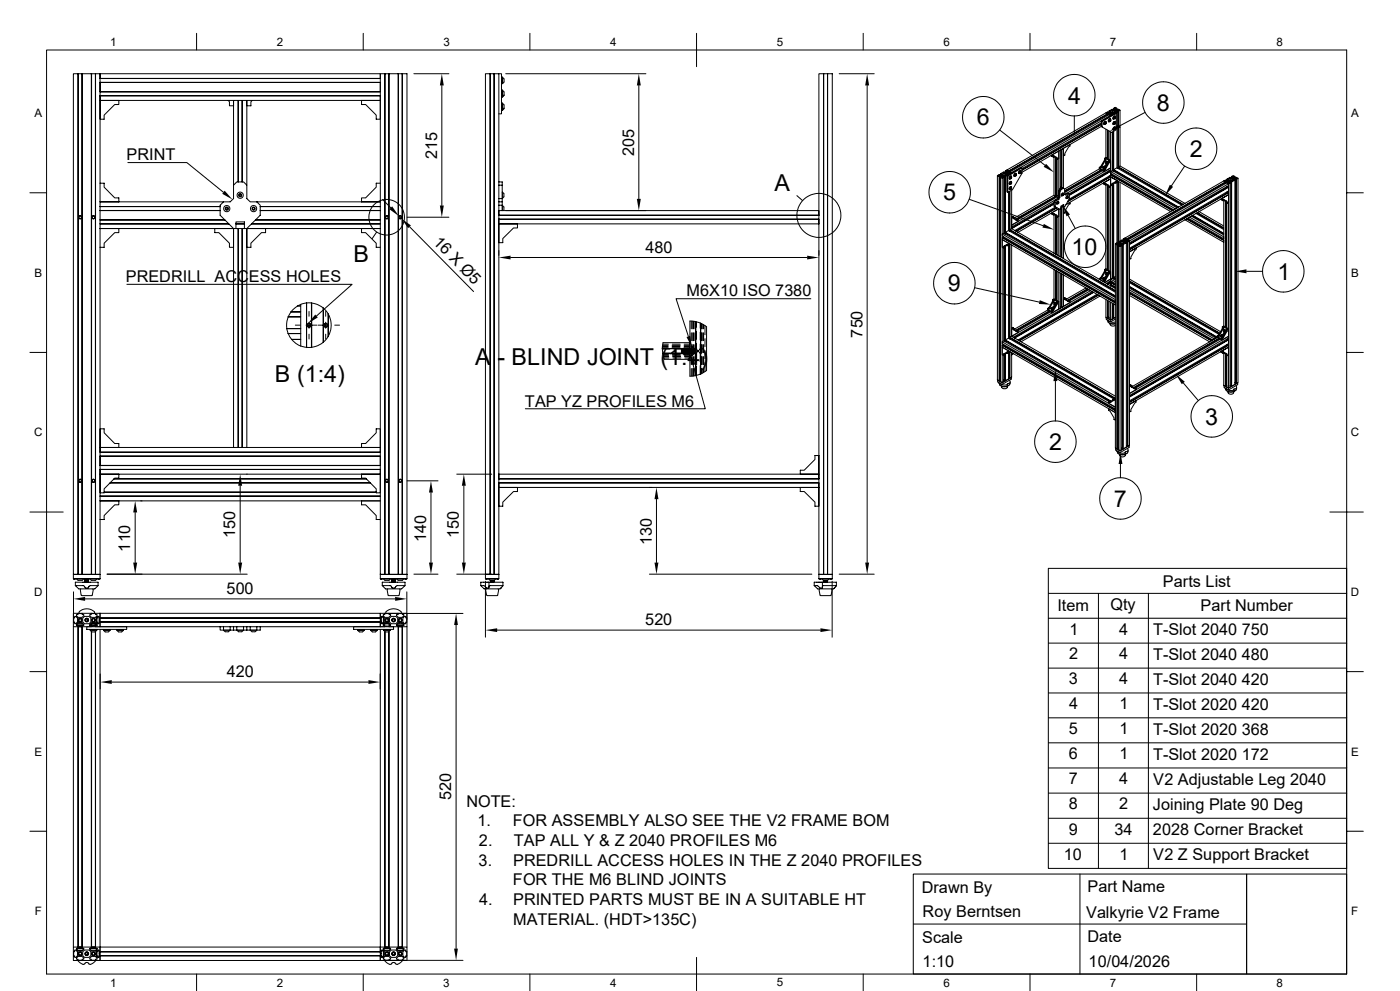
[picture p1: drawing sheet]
<svg xmlns="http://www.w3.org/2000/svg" width="420mm" height="297mm" viewBox="0 0 420 297" stroke-linecap="round" stroke-linejoin="round" font-family="sans-serif">
<defs><g id="words">
<g font-size="7">
<text x="320.5" y="31">4</text>
<text x="347.1" y="33.2">8</text>
<text x="293.1" y="37.6">6</text>
<text x="357" y="47.1">2</text>
<text x="232.4" y="57.2">A</text>
<text x="283" y="60.1">5</text>
<text x="321.5" y="76.4">10</text>
<text x="106" y="78.7">B</text>
<text x="383.3" y="83.8">1</text>
<text x="284.4" y="87.3">9</text>
<text x="142.6" y="109.3">A - BLIND JOINT (1:4)</text>
<text x="82.5" y="114.6">B (1:4)</text>
<text x="361.6" y="127.3">3</text>
<text x="314.7" y="134.9">2</text>
<text x="334.2" y="151.9">7</text>
</g>
<g font-size="4.9">
<text x="131.1" y="47.7" transform="rotate(-90 131.1 47.7)">215</text>
<text x="190.2" y="46.7" transform="rotate(-90 190.2 46.7)">205</text>
<text x="38" y="48">PRINT</text>
<text x="129.7" y="72.7" transform="rotate(45 129.7 72.7)">16 X Ø5</text>
<text x="193.6" y="75.7">480</text>
<text x="37.7" y="84.5">PREDRILL ACCESS HOLES</text>
<text x="205.9" y="88.8">M6X10 ISO 7380</text>
<text x="258.7" y="101.2" transform="rotate(-90 258.7 101.2)">750</text>
<text x="157.5" y="121.8">TAP YZ PROFILES M6</text>
<text x="70.6" y="161.3" transform="rotate(-90 70.6 161.3)">150</text>
<text x="137.7" y="161.3" transform="rotate(-90 137.7 161.3)">150</text>
<text x="39.1" y="165.3" transform="rotate(-90 39.1 165.3)">110</text>
<text x="127.8" y="162.3" transform="rotate(-90 127.8 162.3)">140</text>
<text x="195.5" y="163.3" transform="rotate(-90 195.5 163.3)">130</text>
<text x="68" y="178.1">500</text>
<text x="348.9" y="175.8">Parts List</text>
<text x="317.2" y="183.3">Item</text>
<text x="333.1" y="182.8">Qty</text>
<text x="360.2" y="183.3">Part Number</text>
<text x="193.6" y="187.4">520</text>
<text x="320.8" y="190.2">1</text>
<text x="335.7" y="190.2">4</text>
<text x="345.9" y="190.3">T-Slot 2040 750</text>
<text x="320.7" y="197.7">2</text>
<text x="335.8" y="197.7">4</text>
<text x="345.9" y="197.8">T-Slot 2040 480</text>
<text x="68.1" y="202.9">420</text>
<text x="320.7" y="205.1">3</text>
<text x="335.7" y="205.1">4</text>
<text x="345.9" y="205.3">T-Slot 2040 420</text>
<text x="320.8" y="212.6">4</text>
<text x="335.8" y="212.6">1</text>
<text x="345.9" y="212.8">T-Slot 2020 420</text>
<text x="320.6" y="220">5</text>
<text x="335.8" y="220">1</text>
<text x="345.9" y="220.2">T-Slot 2020 368</text>
<text x="320.7" y="227.5">6</text>
<text x="335.8" y="227.5">1</text>
<text x="345.9" y="227.7">T-Slot 2020 172</text>
<text x="135.3" y="239.9" transform="rotate(-90 135.3 239.9)">520</text>
<text x="320.6" y="235.1">7</text>
<text x="335.7" y="235.1">4</text>
<text x="346" y="235.2">V2 Adjustable Leg 2040</text>
<text x="139.9" y="241.8">NOTE:</text>
<text x="320.7" y="242.6">8</text>
<text x="335.7" y="242.6">2</text>
<text x="345.9" y="242.7">Joining Plate 90 Deg</text>
<text x="143.3" y="247.7">1.</text>
<text x="153.9" y="247.7">FOR ASSEMBLY ALSO SEE THE V2 FRAME BOM</text>
<text x="320.7" y="250.1">9</text>
<text x="334.3" y="250.1">34</text>
<text x="345.9" y="250.3">2028 Corner Bracket</text>
<text x="143.7" y="253.6">2.</text>
<text x="154.2" y="253.6">TAP ALL Y &amp; Z 2040 PROFILES M6</text>
<text x="319.1" y="257.6">10</text>
<text x="335.8" y="257.6">1</text>
<text x="346" y="257.8">V2 Z Support Bracket</text>
<text x="143.6" y="259.5">3.</text>
<text x="153.9" y="259.5">PREDRILL ACCESS HOLES IN THE Z 2040 PROFILES</text>
<text x="153.9" y="265.3">FOR THE M6 BLIND JOINTS</text>
<text x="276.5" y="267.5">Drawn By</text>
<text x="326.2" y="267.5">Part Name</text>
<text x="143.7" y="271.3">4.</text>
<text x="153.9" y="271.3">PRINTED PARTS MUST BE IN A SUITABLE HT</text>
<text x="276.8" y="275">Roy Berntsen</text>
<text x="325.8" y="275.1">Valkyrie V2 Frame</text>
<text x="153.9" y="277.2">MATERIAL. (HDT&gt;135C)</text>
<text x="276.6" y="282.5">Scale</text>
<text x="326.2" y="282.4">Date</text>
<text x="276.8" y="289.9">1:10</text>
<text x="326.6" y="289.9">10/04/2026</text>
</g>
<g font-size="3.5">
<text x="33" y="13.7">1</text>
<text x="83" y="13.7">2</text>
<text x="133" y="13.7">3</text>
<text x="183" y="13.7">4</text>
<text x="233" y="13.7">5</text>
<text x="283" y="13.7">6</text>
<text x="333" y="13.7">7</text>
<text x="383" y="13.7">8</text>
<text x="10.3" y="35.1">A</text>
<text x="405.3" y="35.1">A</text>
<text x="10.3" y="83">B</text>
<text x="405.3" y="83">B</text>
<text x="10.2" y="130.8">C</text>
<text x="405.2" y="130.8">C</text>
<text x="10.2" y="178.6">D</text>
<text x="405.2" y="178.6">D</text>
<text x="10.3" y="226.4">E</text>
<text x="405.3" y="226.4">E</text>
<text x="10.4" y="274.3">F</text>
<text x="405.4" y="274.3">F</text>
<text x="33" y="295.7">1</text>
<text x="83" y="295.7">2</text>
<text x="133" y="295.7">3</text>
<text x="183" y="295.7">4</text>
<text x="233" y="295.7">5</text>
<text x="283" y="295.7">6</text>
<text x="333" y="295.7">7</text>
<text x="383" y="295.7">8</text>
</g>
</g></defs>
<g fill="none" stroke="#000" stroke-width=".3">
<path d="M14 15h390v276.9h-390zM59 10v5M109 10v5M159 10v5M209 10v10M259 10v5M309 10v5M359 10v5M23.4 22.1h-1.4v150h1.4l.1-150M24.6 22.1h-1.1v150M24.6 22.1v150M27.4 22.1v150h-2.8"/>
<path d="M27.4 22.1h-2.8v150M27.4 22.1h.1M30 22.1v150h-1.3M30 22.1h-1.3v150M30 22.1h84.1v1.4h-84.1zM30 24.7h84.1v2.8h-84.1zM30 28.7h84.1v1.4h-84.1zM30 30.1h5.6v1.2h-1.2l-3.2 3.2v1.2h-1.2zM30 23.5h84.1M30 24.7h84.1M30 27.6h84.1M30 28.7h84.1"/>
<path d="M68.5 30.1l.3 .4v1.2h1.3v-1.6v25.4M71.4 30.1v24.4M71.5 30.1v24.4M72.6 30.1v24.4M72.7 30.1v24.4M75.6 30.1l-.3 .4v1.2h-1.3v-1.6v25.4M108.5 30.1h5.6v5.6h-1.2v-1.2l-3.2-3.2h-1.2zM115.4 22.1h-1.3v150h1.3l.1-150M116.6 22.1h-1.1v150M116.7 22.1l-.1 150M119.5 22.1v150h-2.8M119.5 22.1h-2.8v150"/>
<path d="M119.5 22.1h.1M119.5 22.1h1.2v150h-1.2zM120.7 22.1h1.4v150h-1.4zM124.2 22.1h10.5M132.5 25.6v36M147 22.1h-1.4v150h1.4l.1-150M148.2 22.1h-1.1v150M148.3 22.1l-.1 150M149.6 22.1h.9v12h-.9M149.6 22.1v150h-1.3M149.6 22.1h-1.3v150M150.5 23.1h.2v2h-.2"/>
<path d="M150.5 27h.2v2h-.2M150.5 30.9h.2v2h-.2M150.7 32.9l-.2 .2M150.7 23.2h.1M150.7 25.1h.1M150.7 27.1h.1M150.7 29h.1M150.7 30.9h.1M150.7 32.9h.1M150.7 29l-.2 .1M150.7 23.2l.5 .5M150.7 27.1a1.04 1.04 0 0 1 .5 1.4"/>
<path d="M150.7 31a1.12 1.12 0 0 1 .5 1.4M150.7 32.9v.2M150.7 23.2v1.9M150.7 27.1v1.9M150.7 30.9v2M151.2 28.6l-.5 .4M151.2 32.6l-.5 .4M151.2 28.5l-.5 .5M151.2 32.4l-.5 .5M151.2 28.5v.1M151.2 32.4v.2M151.2 23.6v.1a1.09 1.09 0 0 1-.5 1.4"/>
<path d="M151.7 22.1h42.1M191.6 25.6v34M247.1 22.1h-1.4v150h1.4v-150M248.2 22.1h-1.1v150M248.3 22.1h1.4v150h-1.4zM248.3 22.1l-.1 150M251.8 22.1h10.5M260.1 25.6v143M299.9 39l13.6 10.5M322.3 34.8v5.6M330.4 37.3l-23.8 13.8M330.4 37.2l-23.8 13.7"/>
<path d="M330.4 36.8l-23.8 13.7M330.4 37.9l-23.8 13.7M330.6 36.4l4.3-2.4-.3-.2-4.2 2.5 .2 .1v1.7M331.3 37.3h.1M331.6 37l.1 .1M331.6 37v.1M331.6 37.1h.1M331.6 36.8v.2M331.6 36.9l.2 .1M331.7 36.4a.62 .62 0 0 0-.5 .8M331.7 36.8v.3M331.7 36.8l.1 .2"/>
<path d="M331.7 36.8l-.1 .2M331.7 36.4h.1M331.7 36.4a.59 .59 0 0 0-.4 .9M331.8 38.7v8.5M331.8 37l-.1 .1M331.8 36.5a.41 .41 0 0 0-.6 .2 .41 .41 0 0 0 .2 .6M331.8 36.5a.45 .45 0 0 0-.5 .2 .45 .45 0 0 0 .1 .6M331.8 36.5v.5l-.4 .3M332.2 34.1v.5l-.1-.3M332.2 39v8.5M332.2 34.1l-.4-.3-29.8 17.2 .6 .3 29.6-17.2-29.8 17.2v.4M332.3 33.9l.1 .1"/>
<path d="M332.4 33.8l-.2-.3-.4 .3 .4 .3M332.4 33.6l-.2 .1 .5 .1 .4-.3-.1-.2v.3M332.4 34v.5M332.4 39.1v8.5M332.4 34l-.2 .1M332.6 36.4l.1 .1M332.7 33.9l.4 .2v.2l-.4 .1zM332.7 33.9l-.4 .1M332.7 34.4l.5 .2M332.7 39.2v8.6M332.8 35.8l.1-.1a.36 .36 0 0 1 .3 .5 .36 .36 0 0 1-.6 0zM332.8 33.4l-.1-.1v.5"/>
<path d="M332.9 33.8l.3 .2M332.9 33.8l.4-.1 .1 .2M333 36.2l.1 .1zM333 33.9h.4M333 33.9l.4 .1M333 36.2h.2M333 33.3l-.2 .4M333 34h.3M333.1 36v.3M333.1 36l.1 .2M333.1 33.7h.1M333.1 33.8h.1"/>
<path d="M333.1 33.9h.1M333.1 35.6a.56 .56 0 0 0-.5 .2 .56 .56 0 0 0-.1 .6M333.1 35.6a.62 .62 0 0 0-.5 .9l-.1-.1M333.1 35.6h.1M333.2 39.5v46.2v-.4l1.4 .8-1.4-.8v-.6l1.4 .8M333.2 35.8a.41 .41 0 0 0-.6 .2 .41 .41 0 0 0 .2 .5M333.2 33.7l-.2 .1M333.2 36.2l-.1 .1M333.2 33.7l.3 .2M333.2 33.7l.2 .1-.1 .2M333.4 33.9l-.1 .1M333.7 33.9l-.5 .2v.2l.5 .1"/>
<path d="M333.7 39.6v11.5M333.7 34.4l-.5 .2M333.8 33.1h.3M333.8 33l-.1-.3-1 .6M333.8 32.8l-.2 .1 .5 .1 .4-.3-.1-.3v.4M334 39.4l-.2 11.8h.2M334 37.3a.62 .62 0 0 1 .5-.9 .55 .55 0 0 0-.5 .3 .55 .55 0 0 0 0 .6M334 37.3h.1M334 35.6l.1 .1M334 38.9h.1M334.1 34l-.1 .2M334.1 33.9h-.4v.4"/>
<path d="M334.1 32.5l.5-.3 .5 .3v.5M334.1 39.3v12M334.1 33.7v-.6l.4 .4-.4 .3-.9-.3v-.2l.6-.2v.7M334.1 35l.2-.1a.36 .36 0 0 1 .2 .5 .36 .36 0 0 1-.6 0zM334.1 38.3l.2-.2a.36 .36 0 0 1 .2 .6 .36 .36 0 0 1-.6 0zM334.2 37.3a.41 .41 0 0 1-.2-.5 .41 .41 0 0 1 .6-.2 .45 .45 0 0 0-.5 .2 .45 .45 0 0 0 0 .5M334.2 32.6l-.1-.1v.5M334.3 35.4l.1 .1M334.3 33l.6 .1M334.3 33l.5 .1zM334.3 33h.6M334.3 37.1h.1"/>
<path d="M334.3 38.8h.1M334.4 32.4l-.2 .5M334.4 35.3h.2l-.2 .2zM334.4 33.1h.4M334.4 35.3l-.1 .1M334.4 36.9l.2 .1M334.4 35.3l.2 .1M334.4 38.6l.2 .1M334.4 34.8a.56 .56 0 0 0-.4 .9M334.4 37.1h-.1M334.4 36.9l-.1 .2M334.4 36.9v.2"/>
<path d="M334.4 35.2v.3M334.4 38.8h-.1M334.4 38.5l-.1 .3M334.4 38.5v.3M334.4 34.8h.1M334.5 36.5h.1M334.5 34.8h.1M334.5 38.1h.1M334.5 38.1a.53 .53 0 0 0-.5 .2 .53 .53 0 0 0 0 .6M334.5 32.9h.1M334.5 33h.1M334.5 33.1h.1"/>
<path d="M334.5 34.8a.62 .62 0 0 0-.5 .9M334.5 38.1a.62 .62 0 0 0-.5 .8M334.6 35a.41 .41 0 0 0-.6 .2 .41 .41 0 0 0 .2 .5M334.6 38.2a.41 .41 0 0 0-.6 .2 .41 .41 0 0 0 .2 .5M334.6 36.5l-.1 .5-.4 .3M334.6 32.9l-.2 .1M334.8 32.4l-.1 .3 .4 .3 .5-.1-.2-.1v.2M334.9 33.1l-.3-.2 .3 .1-.2 .1M334.9 34v4.9l-1.4 .8-3.1-1.8v-1.6M334.9 32.6l-.1-.2v.4M335.1 32.5l-.2 .4M335.1 33.1l-.4 .2 .1 .3 .3-.1"/>
<path d="M335.1 33.5v16.8M335.1 33.5l-1.1 .5M335.4 32.8l.6 .2M335.4 33.2l.1 17.3M335.4 33.2l.2-.1-.2 .1-.2 17.2M335.4 33.1h-.3v.4M335.5 33.3l.5-.3v16.7M343.5 33.7l-7.6 4M9 57.8h5M30 54.9h1.2v1.2l3.2 3.2h1.2v1.2M38.4 48.7h17.6l11 8.9M70.1 55.5v4l-1.1 1h-1.9l-1.1 1v3l4.1 4h.7"/>
<path d="M70.1 55.5l.9-1h2.1l.9 1v4l1.1 1h1.9M72.1 58.2a.34 .34 0 0 0-.3 .5 .34 .34 0 0 0 .5 0M72.1 58.2l.2 .1M72.1 58.2l-.3 .1v.4l.2 .1 .3-.1M72.3 58.3v.4M114.1 54.9h-1.2v1.2l-3.2 3.2h-1.2v1.2M114.8 59.8l2.4 2.5M149.6 59.5h1.1v1M149.6 55.5h1.1v4M149.6 54.5h1.1v1M150.7 57.6h.1M150.7 59.5h.1"/>
<path d="M150.7 57.6v1.9M150.7 57.6l.4 .4M151.1 59l-.4 .4M151.2 58v1M239.1 58.6l1.6 1.5M290.8 59.7l22.1 7.9M299.8 52.7l-.1 61.4 .4 .3M299.8 52.6l-.1-.3-.5 .3M299.8 52.4l-.1 .1 .4 .1 .5-.3-.2-.3v.4M300.1 52.7l.5 .4h-.5zM300.1 52.7h-.3l-.1 .2v61.2l-.5-.2v-61.3l.5 .3M300.3 52.2l-.2-.1v.5"/>
<path d="M300.4 52.6l.5 .1M300.4 52.7h.5M300.4 52.6h.5M300.4 52l-.1 .5M300.6 52.5l-.2 .1M300.6 52.6h.1M300.6 52.7h.1M300.7 53.4l-.6-.3v61.3M300.9 52.7l-.2-.2 .2 .1-.1 .1M301.1 52.7l-.4 .2 .1 .3 .3-.1M301.1 53.1l-.4 .3v61.3l-.6-.3M301.1 53.1v16.8"/>
<path d="M301.2 51.8h.4M301.2 51.7l-.1-.2-1 .6M301.2 51.6l-.1 .1h.5l.4-.2-.1-.3v.4M301.5 52.7h-.4v.4M301.6 51.3l.4-.3 .6 .3v.4l.4-.2 .5 .3-.6 .2M301.6 52.5v-.7l.4 .5-.5 .3-.8-.3 .5-.5v.8M301.6 52.9l-.1-.2-.1 17.3M301.6 52.9v17.2l.1-.3M301.7 51.3l-.1 .4M301.8 51.8l.5 .1M301.8 51.8l.3-.2 .2 .2M301.8 51.9h.5"/>
<path d="M301.9 51.2l-.2 .5M302 51.7h.1M302 51.8h.1M302 51.9h.1M302 51.6l-.2 .2M302.1 51.6l.2 .3M302.1 51.6l.2 .1-.1 .2-.4-.1M302.3 51.2l-.2 .3 .9 .2-.1-.1v.1M302.3 51.9h-.4M302.3 51.9h-.1M302.3 52.8l4.3-2.5-.3-.1-4.3 2.4 .3 .2v4.9M302.4 51.3l-.1-.1v.4"/>
<path d="M302.5 51.8l-.4 .5h.5M302.6 57.5v11.6M302.6 52.3l-1 .6M302.8 53.6h.1M302.8 56.8l.1 .1M302.9 57.4v11.9M302.9 53.6h.1M302.9 55.2h.1M302.9 56.8v.1M302.9 52v-.2v.4M302.9 51.8h-.4v.5M303 51.5l29.7-17.1 .5 .2-29.7 17.2z"/>
<path d="M303 57.3v12l.1-.3M303 54.6l.1-.2a.36 .36 0 0 1 .3 .6 .36 .36 0 0 1-.6 0zM303 56.2l.1-.2a.36 .36 0 0 1 .3 .6 .36 .36 0 0 1-.6 0zM303.2 55l.1 .1M303.2 56.6l.1 .1M303.2 54.9l.2 .1M303.3 53.3h.1M303.3 53.3v.2M303.3 54.8h.1l-.1 .3M303.3 54.8l-.1 .2M303.3 56.4h.1M303.3 56.4l-.1 .2"/>
<path d="M303.3 54.4h.1M303.3 55.9l.1 .1M303.3 53.2l.2 .1-.3 .3zM303.3 54.7l.2 .2-.3 .2zM303.3 56.3l.2 .2-.3 .2zM303.3 53.2l.1 .2M303.3 54.8l-.1 .1M303.3 56.4l.1 .2M303.3 53.2l.1 .1M303.3 54.8l.1 .1zM303.3 54.4a.59 .59 0 0 0-.4 .8M303.3 55.9a.57 .57 0 0 0-.4 .9"/>
<path d="M303.3 54.4a.58 .58 0 0 0-.4 .8M303.3 56a.58 .58 0 0 0-.4 .8M303.4 52.8h.1M303.4 56h.1M303.4 52.8a.52 .52 0 0 0-.6 .2 .52 .52 0 0 0 .1 .6M303.4 53.4l-.1 .1M303.4 52.8a.57 .57 0 0 0-.5 .8M303.4 55l-.1 .1M303.4 56.6l-.1 .1M303.4 54.5a.41 .41 0 0 0-.5 .2 .41 .41 0 0 0 .1 .5M303.4 56.1a.41 .41 0 0 0-.5 .2 .41 .41 0 0 0 .1 .5M303.4 52.9a.44 .44 0 0 1 0 .6 .44 .44 0 0 1-.6-.1l.2-.5h.4"/>
<path d="M303.4 53.3v.1M303.4 56.4v.2M303.4 52.9a.45 .45 0 0 0-.5 .2 .45 .45 0 0 0 .1 .6M303.4 54.9v.1M303.5 57v11.5l12.7-7.3M304.2 52.8h.1M304.6 52.6h.2M304.7 52.4l.2 .1-.3 .2zM304.7 52.4l.1 .2M304.7 52.5l-.1 .1h.2M304.7 52.5h.1M304.7 52.4l.1 .1z"/>
<path d="M304.8 52h.1M304.8 52a.58 .58 0 0 0-.5 .8M304.8 52a.53 .53 0 0 0-.5 .2 .53 .53 0 0 0-.1 .6M304.8 52.1a.41 .41 0 0 0-.5 .2 .41 .41 0 0 0 .2 .5 .4 .4 0 0 0 .4-.3 .4 .4 0 0 0-.4-.5l-.3 .6 .2 .2M304.8 52.5v.1M305.9 51.4l.1-.2a.36 .36 0 0 1 .2 .6 .36 .36 0 0 1-.6 0zM306 51.8h.2M306.1 51.7l.1 .1M306.1 51.5l.2 .1-.2 .3zM306.1 51.6h.2l-.1 .2M306.1 51.6l-.1 .2M306.1 51.1h.1"/>
<path d="M306.1 51.1a.56 .56 0 0 0-.4 .9M306.2 51.6h.1M306.2 51.2h.1M306.2 51.8h-.2M306.2 51.2a.57 .57 0 0 0-.5 .8M306.2 51.3a.41 .41 0 0 0-.5 .2 .41 .41 0 0 0 .2 .5M306.3 51.6l-.1 .2M306.6 50.3v1.6l-2.9 5-1.4 .8-.3-.2v-4.9M315.4 46.5l.2 .4 .5-.2M315.6 46.9v-.5l2-1.1v2.2l-.4 .3M316 46.7v.4l-.2-.3M316.1 46.7l1.1 .6v.5"/>
<path d="M316.2 46.7l-.2 .4M316.2 58.5l-11.9 6.9 .7 .4M316.6 59.9l.3 .2-.3 .6-.4-.2M316.7 47.3v11.5l-.5-.3v-11.5l.7 .5M316.8 47.4l-.1 11.4M316.8 58.5h.3l-12.3 7.2M316.9 47.2v.4l.3 .2M317.1 47.8v11.2l.4 .2M317.1 58.7l-12.2 7M317.1 59l-11.7 6.8M317.6 59.7l.4-.6-.4-.2v-13.6l.5-.3v11.6l-.5 .7v1.6l-1.4 1.6v1.3l1.8 1 .2-.2v-.8l.9-.5v.8l-.3-.2v-.4M317.6 57.3l.4 .1v1.7"/>
<path d="M317.6 59.7l-.4-.2-13.7 8M317.6 59.7l-.7 .4M318 57.4l.3-.5 .7-.5 .4 .2v1.7M318 56.6l.3 .3M318.1 56.2l.9 .2v-12l-.4 .3v11.6M318.4 44.8v11.5M318.6 58l.1-.1a.36 .36 0 0 1 .3 .6 .36 .36 0 0 1-.6 0zM318.8 58.5h.1M318.8 58.2l.2 .1-.2 .3zM318.8 58.3v.1M318.8 58.3l.2 .1M318.9 58.3l-.1 .2"/>
<path d="M318.9 58.3h.1M318.9 57.9a.58 .58 0 0 0-.4 .8h-.1M319 58.3v.1M319 58.4l-.2 .1M319 44.4l2-1.1v.5l-.4 .2-1.2 2v.5l-.4 .2zM319.4 58.3l.7-.4 .4 .2-.8 .4zM320 58.8l.1-.1a.36 .36 0 0 1 .3 .6 .36 .36 0 0 1-.6 0zM320.2 59.3l.1 .1M320.3 59.1l-.1 .1M320.3 59.1l.1 .1M320.3 59.1l.2 .1-.3 .2zM320.3 59.1h.1"/>
<path d="M320.4 58.7a.5 .5 0 0 0-.5 .3 .5 .5 0 0 0 0 .5M320.4 59.2l-.2 .1M320.4 59.1v.1M320.4 59.1l-.1 .3M320.4 59.2l-.1 .2M320.5 58.1l.3 .2v1.2l-1.4 2.5-.3 .1M320.8 58.4l12.4-7-12.4 7.1M329.8 50.2v.4l1.4 .9v-.5M329.8 50.6l-10.4 6M330 50.3v.2M330.3 50.9l-10.9 6.3M330.4 51l-11 6.4"/>
<path d="M330.7 51.2l-11.3 6.5M330.9 50.1v.3l.5 .1-.6-.3v.2l.6 .1M330.9 50.1l.1 .2 .5 .1M331 50l-1 .5 1 .6v-.3M331 54.9l.2 .3 .4-.2 1.1 .6v.5M331.1 49.9l.4 .1-.3 .1zM331.2 49.9v.2M331.2 49.9v.1M331.2 55.2v-.5l2-1.1v2.3l-.5 .2M331.3 50.1h.1M331.3 48l-1.1 1.9 .3 .1-.5 .3-.2-.1 .4-.3M331.3 47.5v.5l.3 .1-1.1 1.9"/>
<path d="M331.3 47.5l.3 .1v.5M331.3 49.9l.2 .1M331.3 49.9l-.2 .1 .2 .1M331.3 49.9h-.1M331.3 49.9v.1M331.4 50.6l-.4 .2 .2 .2M331.4 50l-.1 .1M331.5 50h-.1M331.6 55v.5l-.3-.4M331.6 50h.1M331.7 50l-.4-.1-.4 .2M331.8 47.2l1.4 .8-.5 .3"/>
<path d="M331.8 47.5v1.1M331.8 48.9v.6M331.8 47.5l.9 .5-.2 .1M331.8 47.5l-.2 .1M331.8 47.2l-.5 .3M331.8 55.1l-.2 .4M331.8 48.9h.2M331.8 48.9l.1 .1M331.8 48.9l.2-.1-.1 .2M331.9 48.5l.2-.1 .3 .4M331.9 48.7l.1 .4zM331.9 48.4l.5 .4"/>
<path d="M331.9 49.6l-.1-.1-.7 .4M332 48.9l.1 .1h-.2M332 48.8l.1 .3-.2-.1M332 48.9l-.1 .1M332 48.3l.5 .4-1.1 1.9 .2 .1-.4 .3M332.1 49.2h.1M332.2 55.6v25.2M332.4 55.7v25.2M332.4 48.8l-.3-.4a.4 .4 0 0 0-.4 .5 .4 .4 0 0 0 .4 .3M332.5 55.5v.5l.2 .1M332.5 55.8l-.7-.5v25.3M332.7 56.1v25"/>
<path d="M332.7 48.8v-.5l-.2-.2v.5l.2 .2-1.1 1.9M332.7 51.1l.2 .3M332.7 52.7l.2 .3M333.2 48v2.3l-2 1.2M333.2 51.4l.5-.3 19.4 11.2M333.2 51.4v1.1l-12.5 7.2M333.2 51.9l18.9 11M333.2 51.4l19.4 11.2M333.2 50.3l-13.8 8M333.2 50.9l-12.6 7.3M333.6 52.2l-.1 .3M333.7 55.5v27.9"/>
<path d="M334 55.1v28.4M334.1 55v28.6M334.1 50.8l1-.5 19.4 11.2M334.3 51.1l-.2 .3M334.6 54.5l.2 .4M334.6 54.8l-.8 .4M334.8 54.4v.5l.4-.2v-.6l-2-1.1v2.3l.4 .2M335.1 54.7v18M335.3 50.4h.1M335.4 54.5v18.5M335.4 54.3l-.2 .4-.5-.3-1.1 .7v.4l.2-.1v-.5M335.5 54.4v18.1l1-.6 .1 .3"/>
<path d="M335.5 50l.5-.3 19.5 11.3M335.7 50.2l-.2 .3M336 54.7v17.5M355.4 49.8l-4 5.9M366.3 59.6l.3 .3 .4-.2M366.6 59.9v-.4l2-1.2v2.3l-.5 .3M366.9 59.7v.5l-.2-.3M367 59.7l1.1 .7v.5M367.1 59.8l-.2 .4M367.5 54.7l.1 .3M367.6 54.5l-.5-.3-29.7 17.2 .5 .3 29.7-17.2-29.7 17.3v-.1l-.1 .4M367.6 54.5v.5"/>
<path d="M367.7 54.3v.1M367.7 54.2l-.1-.2-.5 .2 .5 .3M367.7 54l-.1 .1 .9-.1-.2-.3v.3M367.7 54.4v.5M367.7 54.4l-.1 .1M368.1 54.8v-.5l.4 .4-.5 .1 .6 .3-.6-.3-29.6 17.1 .4 .3 29.8-17.1v.5l-29.8 17.2v-.6l-.4 .3v61.2v-61.2M368.1 54.3l-.4 .1M368.1 55.9l.2 .2M368.1 57.5l.2 .3M368.2 53.8l-.2 .4M368.3 54.3l.4 .1M368.3 54.3h.5"/>
<path d="M368.3 54.3l.5 .1M368.3 53.7l-.1 .4M368.5 54.1h.1M368.5 54.2h.1M368.5 54.3h.1M368.5 54.4h.1M368.6 54.1l-.3 .1 .3-.1 .2 .2M368.6 56.1v1.1l-29.8 17.2v-1.1l29.8-17.2-29.8 17.1M368.6 57.7v.6l-29.8 17.2v-.6l29.8-17.2-29.8 17.1M368.6 54.1l.2 .2M368.6 54.1l.2 .1-.1 .2M368.8 54.3l-.1 .1"/>
<path d="M369 54.3l-.4 .2v.2l.4 .1v61.2l-.4 .3M369.1 53.5h.4M369.1 53.4l-.1-.3-1 .6M369.1 53.2l-.1 .1 .5 .1 .4-.3-.1-.2v.3M369.4 54.4h.1M369.4 54.3h-.4v.5l-.4 .3v61.2l-.6-.3M369.5 54.1v-.6l.4 .2v.2l-.5 .3-.8-.2 .5-.5v.7M369.5 52.9l.5-.3 .5 .3v.5M369.6 53l-.1-.1v.5M369.7 53.4l.5 .1-.3 .1zM369.7 53.5h.5M369.7 53.5l.5 .1"/>
<path d="M369.8 52.9l-.2 .4M369.9 53.3h.1M369.9 53.4h.1M369.9 53.5h.1M369.9 53.6h.1M370 53.3l-.3 .1M370 53.3l.2 .2M370 53.3l.2 .1-.1 .2M370.2 52.9l-.2 .2 .5 .3 .4-.1-.1-.1v.2M370.3 53l-.1-.1v.3M370.5 53.5l-.5 .2v.2l.5 .1v61.2l-1 .6M370.5 54l-1 .5v61.3l-.1-61.4 .1 .1"/>
<path d="M370.5 52.9l-.2 .4M370.8 53.2l.6 .2v61.3l-.9 .5M370.8 53.5v.1zM370.8 53.5h-.3v.4M371.4 53.4l-.5 .3v61.3l-.1-61.4 .1 .1M404 57.8h5M24 64.6l-.4 .3v.4l.4 .3 .4-.3M24 64.6l.4 .3M24 64.7a.43 .43 0 0 0-.3 .6 .43 .43 0 0 0 .7 0M24 64.7l.4 .2M24.4 64.9v.4M28 64.7a.43 .43 0 0 0-.3 .6 .43 .43 0 0 0 .7 0"/>
<path d="M28 64.7l.4 .2M28 64.6l-.4 .3v.5l.5 .2 .3-.3M28 64.6l.4 .3M28.4 64.9v.4M30 60.5h37.1M30 61.9h36M30 63.1h36M30 65.9h37.4M30 66h37.5M30 67.1h38.6M30 67.1h38.7M30 68.5h40.1v65.6"/>
<path d="M35.6 68.5v1.2h-1.2l-3.2 3.2v1.2h-1.2M64.4 68.5h5.7v5.6h-1.3v-1.2l-3.1-3.2h-1.3zM70.8 68.5v-2h2.5v2h-.6v65.6M70.8 67.1h2.5M70.8 68.5h43.3M71.4 68.5v65.6M71.5 68.5v65.6M72.6 68.5v65.6M74 68.5h5.7v1.2h-1.3l-3.1 3.2v1.2h-1.3zM75.4 67.1h38.7M75.5 67.1h38.6M76.1 62.1l-.4 .3v.3l.4 .2 .3-.2"/>
<path d="M76.1 62.1l.3 .3M76.1 62.2a.34 .34 0 0 0-.3 .5 .34 .34 0 0 0 .6 0M76.1 62.2l.3 .2M76.4 62.4v.3M76.6 66h37.5M76.7 65.9h37.4M77 60.5l1.1 1v3l-4.1 4v65.6M77 60.5h37.1M78.1 61.9h36M78.1 63.1h36M108.5 68.5v1.2h1.2l3.2 3.2v1.2h1.2M113 69.6l-1.4 1.9"/>
<path d="M116.1 64.7a.43 .43 0 0 0-.4 .6 .43 .43 0 0 0 .8 0M116.1 64.7l.4 .2M116.1 64.6l-.4 .3v.4l.3 .3 .5-.3M116.1 64.6l.4 .3M116.5 64.9v.4M119.7 64.8l.7 .7M120.1 64.7a.43 .43 0 0 0-.4 .6 .43 .43 0 0 0 .7 0M120.1 64.7l.3 .2M120.1 64.6l-.4 .3v.4l.4 .3 .4-.3M120.1 64.6l.4 .3M120.4 64.9v.4M120.5 64.9v.4"/>
<path d="M122.1 65.1h12.6M122.9 67.9l19.2 19.5M149.6 75.1v1.4M149.6 65.7h96.1v1.4h-96.1zM149.6 63.1h96.1v1.4h-96.1zM149.6 67.1h5.6v1.2h-1.1l-3.3 3.2v1.2h-1.2zM149.6 60.5h1.1v1h-1.1M149.6 65.7h96.1M149.6 64.6h96.1M150.7 61.6h.1M150.7 61.5v1.6v-1.5M150.7 61.6l.4 .5"/>
<path d="M151.1 63v.1M151.2 62v1M151.7 63.1h42.1M153.2 77.2h88.9M245.7 75.1v1.4M300.7 71.2v.6l33.9 19.6v-.6l-33.9-19.6 33.9 19.5M300.7 70.1v.6l33.9 19.6v-.5l-33.9-19.7 .4-.2 33.5 19.3M301.1 71l-.2 .2M301.1 74.3v27.9M301.4 70h.1M301.5 73.9l-.1 28.4M301.6 69.6l1-.5 32 18.5"/>
<path d="M301.6 73.8v28.6l.1-.3M302 73.3l.2 .4M302 73.6l-.7 .4M302.2 73.2v.5l.3-.3v.1l.1-.1v-.5l-1.9-1.1v2.3l.4 .2M302.6 73.5v27.8M302.8 69.2h.1M302.9 73.3l-.2 28.2M302.9 73.1l-.3 .3-.4-.2-1.1 .6v.5l.2-.1v-.5M302.9 69.2h.1M303 68.8l.5-.3 31.1 18M303 73.2v28.4l.1-.3M303.5 64.9h.4v.5l1.1 .7 .4-.3-.2-.1-.4 .3"/>
<path d="M303.5 73.4v27.4l23.7-13.7M303.9 65.1l.4 .1-.4 .2M303.9 64.9l-.4 .3v2.3l1.9-1.2v-.5M304.3 65.2l-.3 .3M305.4 69.7l12.2-7.1v14.1M315.4 63.8l.2 .4 .5-.2M315.6 64.2v-.5l2-1.1v2.3l-.4 .2M316 64v.4l-.2-.3M316 64.4l.2-.1v11.6M316.1 64l1.1 .6v.5M316.2 64.1v.2l.7 .5M316.2 60.7l-12.7 7.3"/>
<path d="M316.2 61l-12.7 7.4M316.6 60.7v1.3M316.7 62l-12.2 7.1M316.7 64.6v11.6M316.8 64.7v11.5M316.9 64.5v.4l.3 .2M317 62.2l-12.2 7.1M317.1 62.3l-12.2 7M317.1 65.1v11.3M317.2 60.5l.1-.1a.36 .36 0 0 1 .2 .5 .36 .36 0 0 1-.6 0zM317.3 60.9h.3M317.3 60.9l.2 .1"/>
<path d="M317.4 60.7l.2 .1-.2 .2zM317.5 60.7v.3M317.5 60.7l.1 .2M317.5 60.3a.56 .56 0 0 0-.5 .9v-.1M317.6 60.9h-.3M318.1 62.7v14.3M318.2 62.2l.6-.3-.2 .1v15.2M318.4 62.1v15.1M319 62.1v15.4M320.3 60.3l12.9-7.3-13 7.5M320.5 64.6l2.1 3.9M335.2 73.1l-.1 61.5 .4 .2"/>
<path d="M335.2 73.2l-.1 61.4-.5-.3v-61.3l.5 .3M335.2 73l-.1-.3-.5 .3M335.2 72.8l-.2 .1 .5 .1 .4-.2-.1-.3v.3M335.5 73.5v-.4l.4 .2v.2l-.4 .1M335.5 73.1l-.3 .1M335.7 72.6l-.2-.1v.5M335.7 73l.6 .1M335.7 73l.6 .1zM335.7 73.1h.6M335.8 73.1h.4zM335.8 72.5l-.1 .4M335.9 72.9h.1"/>
<path d="M335.9 73h.1M335.9 73.1h.1M335.9 73.2h.1M336 72.9l-.2 .1M336 72.9l.3 .2M336 72.9l.3 .1-.2 .2M336.5 73.1l-.4 .4 .4 .1v61.2l-.6 .2M336.5 73.6l-.5 .2v61.3l-.5-.3v-61.2l.5 .2M336.5 72.3h.4M336.6 72l-.1 .1 .4 .1 .5-.3-.2-.2v.3M336.8 73.2h.1M336.8 73.1h-.3v.4"/>
<path d="M336.9 72.9v-.6l.5 .4-.6 .3-.7-.2v-.3l.4-.2v.7M336.9 71.7l.5-.3 .5 .3v.5M337.1 71.8l-.2-.1v.5M337.2 72.2l.4 .1M337.2 72.3h.5M337.2 72.2h.5M337.2 71.7l-.1 .4M337.2 72.3h.4M337.4 72.1h.1M337.4 72.2h.1M337.4 72.3h.1M337.4 72.1l-.2 .1"/>
<path d="M337.4 72.1h.3l-.1 .2M337.4 72.1l.3 .2h-.3M337.6 71.7l-.1 .2 .4 .3 .5-.1-.2-.1v.2M337.8 71.8l-.2-.1v.3M337.9 72.1v.1M337.9 72.3l-.4 .2 .1 .3 .3-.1v61.3l-1.4 .8M337.9 72.2l.5-.3 .4 .3v61.3l-.4 .2M338.3 72.3h-.4v.4l-1 .6v61.3l-.1-61.4 .1 .1M338.3 72.4l.1-.1-.2 .1M338.8 75.5l2-1.2v.5l-.4 .3-1.1 1.9v.5l-.5 .3zM351.2 63.4l-18-10.4v.6l-13.5 7.7 1.3-.7v.5l-.4 .2-1.2 2v.5l-.4 .3M351.8 63.1l-18.6-10.6 18.5 10.7"/>
<path d="M353.6 62.1l-19.5-11.3 19.3 11.3M355 61.3l-19.5-11.3 19.3 11.3M355.5 65.9l11.6 6.7M355.9 65.6l11.2 6.5M356.1 65.5l11 6.4M356.4 65.4l10.7 6.1M356.9 65.1l10.2 5.9M357.4 64.8l9.7 5.6M357.7 64.6l9.4 5.5M357.8 64.5l9.3 5.4M358.8 64l8.3 4.8M359.1 63.8l8 4.6"/>
<path d="M359.2 63.7l7.9 4.6M359.7 63.4l7.4 4.3M367.6 60.4v37.6M367.7 60.5v37.5M367.9 60.2v.5l.2 .2M367.9 60.5l-.8-.4v37.6M368 60.8v37.4M38.1 85.2h67.5l-10.6 9.5M86 98.5h4.2M86.4 99.9h3.8M86.4 95h3.8M86.4 94.9h3.8"/>
<path d="M86.5 95h-.1M87.2 93.5h3M87.3 93.4h2.9M87.3 93.5l-.8 1.5M88.6 97.5h1.4M90.2 91.3l-1.5 .8-1.4 1.4M90.2 91.7h-1M91.8 97.5h3.2M91.9 90.8v13.4M92 90.8v13.4M92.7 93.3v1.5M92.7 96.6v1.8"/>
<path d="M93.4 90.8h-1.9l-1.3 .4v12.5a6.7 6.7 0 0 1-3.8-8.7M93.4 90.8h.1M93.4 90.8v13.3M93.5 90.8l1.8 .5 1.6 1M93.5 90.8v13.3M95.4 97.5h3.2M96.9 92.3l1.5 1.7M96.9 92.3v10.4M97 92.3v10.3M97.7 93.3v1.5M97.7 96.6v1.8M98.4 94l.1 .1"/>
<path d="M98.4 94v6.9M98.5 94.1a6.7 6.7 0 0 1-5 10M98.5 94.1v6.7M100.4 97.5h1.5M207.4 96.3v2.3M207.4 99.7v2.4M207.8 96.3v2.3M207.8 99.7v2.4M208.1 96.3v2.3M208.1 99.7v2.4M208.5 96.4v2.2M208.5 99.7v2.4"/>
<path d="M208.7 96.4v16.2M208.7 96.4l-1.7-.2v16.6M208.7 96.4l1.5 .5M208.8 96.4v1.7M208.8 99.3v2.4M210.1 96.9v1.4M210.1 99.5v2.4M210.1 96.9v15.2M210.2 96.9l1.8 1v13.1l-1.8 1.1M210.2 96.9v15.2M210.4 97v1.6M210.4 99.7v2.4"/>
<path d="M210.8 97.2v1.4M210.8 99.7v2.4M211.1 97.4v1.2M211.1 99.7v2.4M211.5 97.6v2.7M243.2 89.5h-40.4l3.7 11.3M292.4 86.2l19.4 4.4M303.5 98.2l.4 .1v.5l1.1 .6 .4-.3-.2-.1-.4 .3M303.9 98.4l.4 .1-.4 .2M303.9 98.3l-.4 .2v2.3l1.9-1.1v-.6M304.3 98.5l-.3 .3M314.2 93l-9.9 5.7 .7 .4"/>
<path d="M314.5 92.8l.9 .5v-.2M314.5 92.6v.2M314.7 93.2l-9.9 5.8M314.8 93.3l-9.9 5.8M315.1 93.5l-9.7 5.6M315.3 92.5v.1M315.3 92.5h.1M315.3 92.6l.5 .2-.4 .3 .2 .2M315.4 92.4v.3l.5 .1-.6-.3M315.4 92.4l.1 .2 .4 .1M315.4 92.2l-.9 .6M315.6 92.3h.3"/>
<path d="M315.6 93.3v.5M315.6 92.2h.4l-.3 .2zM315.7 92.2v.1M315.7 92.2l-.1 .1M315.7 92.4h.1M315.8 90.3l-1.1 1.9 .2 .2-.4 .2-.3-.1 .5-.3M315.8 89.8v.5l.2 .1-1.1 2M315.8 89.8l.2 .1v.5M315.8 89.8l.4-.3 1.4 .8-.4 .3M315.8 92.2h-.1M315.8 92.2v.1M315.8 92.2l.1 .1"/>
<path d="M316.1 92.3l-.3-.2-.4 .3M316.2 89.8v1.1M316.2 91.1v.7M316.2 91.8l-.6 .4M316.2 89.8l-.2 .1M316.2 91.8l.2 .1M316.2 89.8l.9 .5-.2 .1M316.2 80.8v8.7M316.3 90.8l.2-.1 .3 .4M316.3 91.1l.1 .3M316.3 91.1l.1 .2M316.3 90.7v.5l.4 .3"/>
<path d="M316.3 91l.2 .4zM316.3 90.6h.4l.2 .3-1.1 2 .3 .1-.5 .3M316.3 91.3h.1M316.4 90.6l-.1 .1M316.4 91.3v.1M316.4 90.6l.5 .5-.3-.4h-.3M316.4 91l-.1 .3M316.4 91l-.1 .1M316.4 91.1l.1 .1M316.5 91.2l-.2 .1M316.5 91.5l.1 .1M316.5 91.2l-.1 .1"/>
<path d="M316.7 81.1v8.7M316.8 81.2v8.7M317.1 81.3v8.7M317.2 91.1v-.5l-.3-.2v.5l.3 .2-1.1 1.9M317.6 81.6v11l.5-.3v-10.4M317.6 90.3v2.3l-2 1.2-1.4-.8v-.5M318.1 91.9h.3M318.4 82.1l.2 10M318.6 82.1v10M319 82.4v9.4l-.4 .3M319 89.2l.4 .1v.5l1.2 .6 .4-.2-.2-.2-.5 .3M319.4 89.5h.4l-.4 .2"/>
<path d="M319.4 89.3l-.4 .2v2.3l2-1.1v-.5M319.8 89.5l-.2 .3M325.8 86.3l-6 3.4 .8 .4M326.2 86.6l-5.9 3.4M326.3 86.7l-5.8 3.3M326.7 86.8l-5.8 3.3M327.7 87.4l-23.7 13.7M328 87.6l-23.8 13.7M328.1 87.6l-23.7 13.7M329.1 88.2l-23.7 13.7M329.4 88.4l-23.7 13.7M329.5 88.5l-23.7 13.7"/>
<path d="M329.8 83.5v.2M330 88.7l-23.7 13.7M330 83.6v.2M330.8 83.5l.2 .3 .4 .1M330.8 83.5l.7 .2M331 83.3l-1 .5 1 .6v-.2M331.1 83.2l.4 .1-.3 .1zM331.2 83.2v.2zM331.2 83.2h.1M331.2 83.3l.1 .1M331.2 84.3v.2M331.3 81.3l-1.1 1.9 .3 .2-.5 .2-.2-.1 .4-.3"/>
<path d="M331.3 80.8v.5l.3 .1-1.1 2M331.3 80.8l.3 .1v.5M331.3 83.2l.2 .1M331.3 83.2l-.1 .1M331.3 83.2v.2M331.4 83.9l-.4 .3 .2 .1M331.5 83.3l-.2 .1M331.6 83.3l-.3-.1-.4 .2M331.8 89.8v5.3l.4 .3M331.8 80.6l1.4 .8-.5 .2M331.8 80.8v1.2M331.8 82.2v.6"/>
<path d="M331.8 80.8l.9 .6h-.2M331.8 80.8l-.2 .1M331.8 80.6l-.5 .2M331.8 82.2l.3 .1M331.8 82.2l.1 .1M331.9 82l.1 .5zM331.9 81.7h.1M331.9 81.7l.5 .4-.3-.4-.2 .1M331.9 82.3h.2M331.9 95.2l1.1 .6M331.9 82.1l-.1 .1M331.9 95.2v.5"/>
<path d="M331.9 82.9l-.8 .3M332 82.1l-.1 .2M332 82.1l.1 .2M332 82.3h-.1M332 81.7l.5 .3-1.1 1.9 .2 .1-.4 .3M332.1 82.3h-.2M332.1 82.5h.1M332.2 95.9l.2 .5M332.2 85.1l1-.4-.9 .5M332.2 90v5.4M332.3 95.3l.4 .3M332.4 95.1h.3"/>
<path d="M332.4 90.1l-.2 5.3M332.4 82.1l-.4-.4a.43 .43 0 0 0-.2 .5 .43 .43 0 0 0 .3 .3M332.4 96.6h.1M332.5 96.6a2.61 2.61 0 0 0 2.1 .3M332.5 96.1v.1M332.7 95.6l.5 .3M332.7 90.3v5.3M332.7 96.8l1.1 .4 .8-.2M332.7 82.1v-.5l-.2-.2v.6l.2 .1-1.1 1.9M332.7 84.5l.2 .2M333 96.9l.4 .8h.6l.6-.2M333 96.3h.3"/>
<path d="M333 95.8h.1M333.2 90.6v5.3M333.2 84.7l1.4 .7M333.2 83.7l.5-.3 .9 .5M333.2 83.7v.5l-1.3 .8M333.2 81.4v2.3l-1.8 1 1.8-1M333.3 95.8h-.1M333.6 84.5l-.1 .2M333.7 95.1h.3M333.7 90.8v4.8M333.7 95.6l-.5 .3M333.9 83.5h.1"/>
<path d="M334 91.1l.1 4.3M334 83.5h.1M334.1 95.4l.5-.3-1.3 .7M334.1 91.1v4.3M334.1 83.1l.5 .4M334.1 83.1l.5 .3M334.1 95.3l-.4 .3M334.3 83.4l-.2 .2M334.6 95.6l-1.4 .8-1.3-.7M334.6 96.5a2.61 2.61 0 0 1-2.1-.3l-.1 .4M334.6 88.7l-33-19.1 33 19.3M334.6 87.1l-31.6-18.3 31.6 18.4"/>
<path d="M334.6 84.5l-1.4-.8v.5l1.4 .8M334.6 82.8l-.5 .3M338.8 86l26.3 15.1M338.8 85.9l26.4 15.1M338.8 84.7l26.9 15.5M338.8 84.4l27 15.5M338.8 84.2l27.1 15.6M338.8 83.7l27.3 15.7M338.8 88.6l24.1 13.8M338.8 88l24.6 14.2M338.8 87.8l24.7 14.3M338.8 87.5l25 14.4"/>
<path d="M338.8 86.9l25.5 14.7M338.8 86.4l26 14.9M366.7 98.4l-1.1 2 .2 .1-.4 .3-.2-.2 .4-.2M366.7 97.9v.5l.2 .2-1.1 1.9M366.7 97.9l.2 .2v.5M367.1 97.7l1.5 .8-.5 .3M367.1 98v1.1M367.1 99.3v.7M367.1 98l.9 .5-.1 .1M367.1 98l-.2 .1M367.1 97.7l-.4 .2M367.2 99l.3-.1 .2 .3-.4-.4h.2l.3 .3"/>
<path d="M367.2 99l.3-.1 .2 .4M367.2 99.3h.2M367.2 99.3l.1 .2M367.2 99v.4l.3 .3M367.2 98.9h.1M367.2 99.5l.2 .1M367.2 99.2l.2 .4zM367.3 99.5l.1 .1M367.3 99.3l-.1 .2M367.3 99.3h-.1M367.4 99.3v.3M367.4 99.3l.1 .1"/>
<path d="M367.4 99.4l-.2 .1M367.5 99.7h.1M367.9 99.1l-1.2 1.9 .3 .2-.4 .2M368.1 99.2v-.4l-.2-.2v.5l.2 .1-1.1 2M368.6 98.5v2.3l-2 1.1M373.9 81.3h4.8M9 105.6h5M90.2 103.7l1.3 .4h1.9M90.2 101.7h-2.7M92.7 100.2v1.4M93.4 104.1h.1M97.7 100.2v1.4"/>
<path d="M198.7 104.4h8.3v-1.7h-8.1l-.2 1.3 .1 1.9M198.7 104.2h1.7M198.7 103.8h1.7M198.8 103.6h1.6M198.8 105.8h2.2M198.8 103.2h1.7M198.8 105.9h8.2M198.8 106h8.2v1.7h-7.7zM198.8 105.9v.1M198.8 106.2h1.7M199 106.6h1.6M199 106.8h1.6"/>
<path d="M199.2 107.3h1.5M201.6 104.2h2.4M201.6 103.6h2.4M201.6 103.8h2.4M201.7 103.2h2.3M201.7 106.2h2.4M201.8 106.6h2.3M201.8 106.8h2.4M201.8 107.3h2.5M202.2 105.8l2.4 .2M204.4 104.5l.2 1.5v-.6M204.4 104.4l.2 1.6v-.5"/>
<path d="M204.4 104.5v1.1M204.4 104.4h.1M204.5 104.4l.1 .2M204.6 104.7l-.1 1.1 .1-1.2v.3M204.7 105.5l.1-.9 .1 1.1M204.7 104.6l.2 1.4-.2-1.3M204.9 105.8h.1M204.9 105.5v-.9l-.2 1.2v-.2M204.9 105.8l-.3 .2M204.9 104.4l-.3 .2M204.9 104.4h.1M205 104.4l.1 .2"/>
<path d="M205 105.8l.1 .2M205 104.6l-.1 1.1 .3 .1M205.1 104.6v1.2l.2-1.2M205.1 105.1v-.5l.1 1.2 .1-.6M205.1 104.8v1.1v-.4M205.1 104.6h.1M205.1 104.9v-.3l-.1 1.2M205.1 104.7l-.1 1.1M205.1 105l.1-.5 .1 .9M205.1 105v.5l.1-.3M205.1 105l-.1 .8M205.2 104.4l-.1 1.6-.1-.8"/>
<path d="M205.2 104.5l-.1 1.5-.1-.9M205.2 104.5l-.1 .1M205.2 104.2h1.8M205.2 104.4h.1M205.2 104.4l-.1 .2M205.2 105.7l.2-1.1 .1 1.1M205.2 105.5l.1-.9 .1 1.2 .1-.3M205.2 105.8l-.1 .2M205.2 105.8l.4 .2M205.2 103.6h1.8M205.2 103.2h1.8M205.2 103.8h1.8"/>
<path d="M205.2 104.4l.1 .2M205.2 104.5l.1 .1M205.3 106.2h1.7M205.3 104.6h.1M205.3 106.6h1.7M205.4 105.3v-.8l.2 1.5M205.4 106.8h1.6M205.4 104.4l-.1 1.6zM205.4 104.6v1.4l-.1-1.1M205.4 104.4l.2 .2 .1-.2M205.4 107.3h1.6M205.4 104.4h.1"/>
<path d="M205.4 104.4v.2M205.4 104.5v.1M205.6 105.5l-.1-.9-.1 1.2v-.1M205.6 104.7l.1 1.1 .2-1.1M205.6 104.9l.1 .9 .1-1.2 .1 .3M205.7 105l-.1-.4-.1 1.2-.1-.6M205.7 104.8v-.3l.1 1.5 .2-1.6 .1 1.4M205.7 104.4l.1 .2 .2-.2M205.7 104.4h.1M205.7 105.8l-.1 .2M205.7 105l.1-.4 .1 1.2 .1-.6M205.7 105.4v-1l-.1 1.4"/>
<path d="M205.7 105.8h.2M205.8 105.5l.1-.9 .1 1.2 .1-1.2 .1 1.1M205.8 105.4l-.1-1-.1 1.5M205.8 104.9l-.1-.4-.1 1.5v-.5M205.9 105.4l.1-1v1.5M205.9 105.8h.3M206 104.4h.1M206 104.4l.1 .2M206 105.8l-.1 .2M206 104.7l.1 1.3 .1-1.6 .1 1.6-.1-1.6v.5M206.1 104.6h.1M206.1 104.6l.1 1.2 .1-1.2"/>
<path d="M206.2 105.3v-.8l.1 1.5M206.2 105.8l.1 .2M206.2 104.4l-.1 .2M206.2 104.4h.1M206.2 104.4l.1 .2M206.2 104.5l-.1 .1M206.2 105.5v.3l-.2-1.3-.1 1.4M206.3 105.1v-.5l-.1 1.2-.1-.6M206.3 104.6h.1M206.4 104.7l.1 1.1 .1-1.1M206.4 105l.1 .8 .1-1.2v.4M206.5 105.5v-.9l.2 1.2v-.2"/>
<path d="M206.5 104.5l.1 1.5zM206.5 104.6l-.2 1.4-.1-.8M206.5 104.8v-.3l.1 1.5 .1-.6M206.5 104.4l.1 .2M206.5 105.8h.2M206.5 105.8v.2M206.5 105.8l-.1 .2M206.5 104.5l-.2 .1M206.5 105.8l-.2 .2M206.6 104.6h.1M206.7 104.4l.1 .1M206.7 104.4l-.1 .2"/>
<path d="M206.7 105.5l-.1-.9-.1 1.1M206.7 104.4l.1 .2M206.7 105.8l.1 .2M206.7 104.5l.1 .1M206.7 104.5l-.1 .1M206.8 105.2l-.1-.7-.1 1.5-.1-.2M206.8 105.7v-1.1l.2 1.1M206.8 105.5v-.9l.1 1.2 .1-.3M206.8 105.8h-.1M206.8 104.6v1.4v-1.4v1.4l.1-1.1M206.8 104.6l.1-.2 .2 .2M206.9 105.6l.1-1.1 .1 1.2"/>
<path d="M207 104.5l-8.3 .1M207 105.8l-.2 .2M207 105.8l.1 .2M207.1 104.6h.1M207.1 106h.1M207.1 104.7l.1 .5M207.2 105.6v-1.1l.1 1.5v-.3M207.2 105.6v.2l.1-1.2v1.1M207.3 104.6l-.2 1.4v-.8M207.3 105.8l.1 .2M207.3 105.8l-.2 .2M207.4 103.3v2.4"/>
<path d="M207.4 106.9v2.4M207.4 110.4v2.3M207.4 105v-.3l-.1 1.3v-.2M207.4 104.5l-.1 1.3-.1-.6v.4M207.4 104.5l-.3 .1M207.4 104.5h.1M207.6 103.9v2.6M207.6 103.9a1.85 1.85 0 0 1 .7 2.1l-.7 .5M207.6 104.6h.7v1.2h-.7zM207.6 104.9h.7M207.6 105.5h.7M207.8 103.3v2.4"/>
<path d="M207.8 106.9v2.4M207.8 110.4v2.3M207.9 109.2l3.7 13.3h-54M208.1 103.3v2.4M208.1 106.9v2.4M208.1 110.4v2.3M208.5 103.3v2.4M208.5 106.9v2.4M208.5 110.4v2.2M208.5 105.8h.3M208.5 104.6h.3M208.7 112.6l-1.7 .1"/>
<path d="M208.8 105.8l.1-.1a.49 .49 0 0 1 .4-.4 .49 .49 0 0 1 .5 .3l.3 .2M208.8 104.6l.1 .1a.58 .58 0 0 0 .6 .4 .58 .58 0 0 0 .6-.5M208.8 102.9v1.7M208.8 105.8v2.8M208.8 109.8v2.8M210.1 103.1v1.5M210.1 105.8v2.6M210.1 109.6v2.5M210.1 105.8h.3M210.1 104.6h.3M210.2 112.1l-1.5 .5M210.4 103.3v2.4"/>
<path d="M210.4 106.9v2.4M210.4 110.4v1.6M210.8 103.3v2.4M210.8 106.9v2.4M210.8 110.4v1.4M211.1 103.3v2.4M211.1 106.9v2.4M211.1 110.4v1.2M211.5 101.5v2.4M211.5 105.1v2.4M211.5 108.7v2.7M299.3 113.9l.1 .6"/>
<path d="M299.3 113.9h.1M299.4 114.5l1.1 .6M299.4 114l1.1 .6M299.6 114.6l.3 .5M299.8 113.9h.3M300 114.9h.1M300 114.9v.1M300.1 115.5l1.2 .5 .9-.3M300.4 115.7l.2 .5 .5 .3 .9-.2 .3-.6M300.5 115.1h.3M300.5 114.6h.1M300.7 103.5v.6l33.9 19.6v-.6l-33.9-19.6 33.9 19.4"/>
<path d="M300.7 102.4v.6l33.9 19.6v-.6l-33.9-19.6 .4-.2 31.6 18.2M300.8 115.1h.1M301.1 103.3l-.2 .2M301.1 114.4l-.3 .2M301.1 113.9h.4M301.1 106.6v7.8M301.4 102.3h.1M301.5 106.2l.1 7.9M301.5 114.1l-.4 .3M301.6 101.9l31.6 18.4M301.6 106.1v8M302 115.3a2.62 2.62 0 0 1-2.1-.4 .96 .96 0 0 0 1.3 .9l.8-.1"/>
<path d="M302 105.5l.2 .4M302 105.8l-.7 .5M302.1 115.7h.1M302.2 115.7h.1M302.2 105.5v.4l.3-.3v.2l.1-.1v-.5l-1.9-1.1v2.2l.4 .3M302.2 115.2v.5M302.5 114.9l-.4 .4M302.5 114.9h.1M302.6 113.1h.3M302.6 105.7v7.9M302.6 113.6l-1 .5M302.7 101.4h.1"/>
<path d="M302.8 101.5h.1M302.8 114a.5 .5 0 0 1 .3 .5 .5 .5 0 0 1-.5 .4M302.9 105.4l-.3 .3-.4-.2-1.1 .6v.5l.2-.1v-.5M302.9 105.6l.1 7.7M302.9 115.3l-.7 .4M303 101.1l.5-.3 31.1 17.9M303 113.3l-.4 .2M303 105.4v7.9M303 114.9l-.1 .4M303.1 114.4v.5M303.3 113.1v.5M303.3 113.7l-2.5 1.4"/>
<path d="M303.9 106l-.4 .3v-.6v7.3l-2.7 1.6M316.6 114.2v12M333.8 119.7l.2 .4M333.8 119.9l-.8 .5M334.2 119.7h-.4l.4 .2M334.2 119.5l.4 .3v2.2l-2-1.1v-.5M334.2 119.6l-31.6-18.3-1 .6 31.7 18.3M334.6 119.3l-31.6-18.2 31.4 18.3M334.6 119.5h-.4v.5l-1.2 .6-.4-.2M338.8 115.4h.5v.5l1.1 .6 .4-.2-.2-.1-.5 .2M338.8 117.9l29.8-17.1v.5l-29.8 17.2zM339.3 115.6l.3 .1-.3 .2"/>
<path d="M339.3 115.4l-.5 .3v2.2l2-1.1v-.5M339.6 115.7l-.2 .3M355 114.8l4.5 5.2M365.2 100.6v.5l1.4 .8v-.5M365.2 101.1l-25.6 14.8 .8 .4M365.4 100.8v.2M365.6 101.4l-25.5 14.7M365.8 101.5l-25.5 14.7M366.1 101.6l-25.4 14.7M366.2 100.7h.1M366.2 100.7l.2 .3h.4l-.5 .3 .3 .1M366.3 100.5v.3l.5 .1-.6-.2"/>
<path d="M366.3 100.6l.1 .2 .5 .1M366.3 105.4l.3 .3 .4-.2M366.3 100.5l-.9 .5 .9 .5v-.2M366.5 100.4l.4 .1-.3 .1zM366.6 105.7v-.5l2-1.1v2.2l-.5 .3M366.6 100.4v.1M366.6 100.4h.1M366.6 100.5h.1M366.7 100.4v.1M366.7 100.4h.2M366.7 100.4l-.2 .1 .4-.1M366.9 100.4l-.1 .1"/>
<path d="M366.9 105.5v.4l-.2-.3M367 105.5l1.1 .6v.5M367 100.5h.1M367.1 100.5l-.5-.2-.3 .3M367.1 105.5l-.2 .4M367.2 115.5v.5M367.2 116l1.5 .8M367.2 115.5l.1 .1M367.3 115.6l1.1 .6M367.3 100.1l-.8 .2M367.5 116.3l.3 .5M367.6 115.8l.4 .2"/>
<path d="M367.6 106.1v9.7M367.7 115.5h.3M367.7 106.2l-.1 9.6M367.8 116.5v.6M367.9 106v.5l.2 .1M367.9 106.3l-.8-.5v9.7l.5 .3M367.9 117l.7 .3h1.5M367.9 116.5h-.1a2.03 2.03 0 0 0 2.2 .5M368 117.2l1.3 .4 .8-.3M368 106.6v9.4M368.1 101.6l.2 .3M368.1 103.3l.2 .2"/>
<path d="M368.3 117.3l.2 .6 .6 .3 .8-.2 .2-.6M368.4 116.2h.1M368.6 101.9v1.1l-29.8 17.1v-1.1l29.8-17.1-29.8 17M368.6 103.5v.6l-29.8 17.1v-.6l29.8-17.1-29.8 17M368.7 116.2h-.1M368.7 116.8h.1M369 115.5h.4M369.4 115.8l-.4 .2M370.1 116.8l-.1 .1M370.1 116.8v.5M370.1 117.3v.1M370.1 116.7v.1"/>
<path d="M370.4 116.6h-.3M370.5 114.7h.3M370.8 115.6a.5 .5 0 0 1 .2 .6 .5 .5 0 0 1-.6 .3M370.8 116.9l-.7 .4M371 116.1l-.2 .8M371.2 115.3l-2.5 1.5M371.2 114.8l-2.5 1.4M371.3 115.2l-.1 .1M371.3 114.7l-.1 .1M371.3 114.7v.5M404 105.6h5M30 134.1h84.1v1.4h-84.1z"/>
<path d="M30 136.7h84.1v2.8M30 136.7v2.8h84.1M30 128.5h1.2v1.2l3.2 3.2h1.2v1.2h-5.6zM30 135.6h84.1M30 136.7h84.1M30 139.5h84.1M112.9 128.5h1.2v5.6h-5.6v-1.2h1.2l3.2-3.2zM332.6 122.5l2 1.2v2.2l-.4-.2v-.5l-1.2-1.9-.4-.3zM332.6 120.4l.3-.1 .4 .2M334.7 134.8v.1M334.7 134.8v-.5l1.2 .7M334.7 134.9l1.2 .7"/>
<path d="M335 135.1l.3 .5M335.2 134.3h.3M335.3 135.3a.96 .96 0 0 0 1.3 .9l1-.1M335.3 135.3h.1M335.3 135.4l.2 .2a1.83 1.83 0 0 0 2 0M335.4 135.3v.1M335.5 136l1.2 .4 .9-.3M335.9 135.6l.2-.1zM336.1 135h-.1M336.1 139.1v4M336.2 135.6h-.1M336.5 134.3h.3"/>
<path d="M337.6 136.1h.1M337.5 135.6h.1M337.6 136.1l-.1 .6-.7 .2-.8-.2-.2-.6M337.6 135.6v.5M337.6 135.5v.1M337.9 135.3l-.3 .1M337.9 135.3h.1M337.9 133.5h.3M338.2 134.4l.2 .4-.2 .5M338.2 135.3h-.2M338.3 133.7l-.4 .3M338.4 134.9l-.1 .7-.7 .5"/>
<path d="M338.7 134l-2.5 1.6M338.7 133.5h.1M338.7 133.6l-2.5 1.4M338.8 133.5v.5M338.8 121.2l2-1.1v.5l-.4 .2-1.1 2v.5l-.5 .2zM9 153.5h10M30 140.7h84.1v1.4h-84.1zM30 142.1h5.6v1.2h-1.2l-3.2 3.2v1.2h-1.2zM30 148.7h84.1M30 150.1h84.1M30 140.7h84.1M31.2 147.5h81.7"/>
<path d="M33 144.7h78.1M33.1 144.7h77.9M34.2 143.6h75.7M34.2 143.5h75.7M35.6 150.1v1.2h-1.2l-3.2 3.2v1.2h-1.2M40.6 153.6v15M72.1 145.6v23M74 142.1h.2M108.5 150.1v1.2h1.2l3.2 3.2v1.2h1.2M108.5 142.1h5.6v5.6h-1.2v-1.2l-3.2-3.2h-1.2zM122.1 144.1h9.3M129.3 147.6v21"/>
<path d="M137 142.1h10.5M139.1 145.6v23M149.6 144.7h96.1v1.4h-96.1zM149.6 142.1h96.1v1.4h-96.1zM149.6 146.1h5.6v1.2h-1.1l-3.3 3.2v1.2h-1.2zM149.6 143.6h96.1M149.6 144.7h96.1M194.8 146.1h.7M196.9 149.6v19M240.1 140.9h1.2l3.2-3.2v-1.2h1.2v5.6h-5.6zM240.1 146.1h5.6v5.6h-1.2v-1.2l-3.2-3.2h-1.2zM398.9 153.5h10.1"/>
<path d="M22 173.4h8zM22 172.2v1.2M22.1 177.4l-.1 9M22.1 172.1l7.9 .1M22.6 175.5h2.5l.6 .8h.6l.7-.8h2.4M23.1 173.5l.4 .4M23.4 172.1h1.2M24.3 176.5l-.2 .2 .5 1.8h2.9l.5-1.8-.2-.2M25 173.5a1.18 1.18 0 0 1-1.6 .4M25.5 174.5h3.9v1l-1 1h-4.8l-1-1M25.5 174.5h-2.9v1M25.5 173.7h.1"/>
<path d="M25.5 173.9h.1M25.5 174.3v.1M25.5 174.2h.1M25.5 174h.1M25.5 173.6h.1M25.5 173.7l.1 .1M25.5 174l.1 .1M25.5 174.2l.1 .1M25.5 174.4h.1M25.5 179.5h93M25.6 174.3h.1M25.6 174.1h.1"/>
<path d="M25.6 173.9h.1M25.6 173.5l-.1 .1M25.6 173.6v.1M25.6 173.8h.1M25.6 174.4v.1M25.7 173.9l-.2 .1M25.7 174.1l-.2 .1M25.7 174.3h-.2M26 173.5l-.5 .1M26.4 173.5l-.9 .1M26.4 173.6l-.9 .1M26.4 173.7l-.9 .2"/>
<path d="M26.4 173.9h-.7M26.4 174l-.7 .1M26.4 174.2l-.7 .1M26.4 174.4l-.9 .1M26.4 173.6h-.8M26.4 173.7l-.8 .1M26.4 173.9h-.8M26.4 174l-.8 .1M26.4 174.2l-.8 .1M26.4 174.4h-.8M26.4 174.2h.1M26.4 174h.1"/>
<path d="M26.4 173.6h.1M26.4 173.7l.1 .1M26.4 173.9h.1M26.4 174l.1 .1M26.4 174.2l.1 .1M26.4 174.4h.1M26.4 173.7h.1M26.4 174.3v.1M26.5 173.5l-.1 .1M26.5 173.6l-1 .1M26.5 173.8l-1 .1M26.5 173.9l-1 .1"/>
<path d="M26.5 174.1l-1 .1M26.5 174.3h-1M26.5 174.4l-1 .1M26.5 173.7h-1M26.5 174.3l-1 .1M26.5 174.5h-.8M26.5 173.6v.1M26.5 173.8h.1M26.5 174.4v.1M26.5 174.3h.1M26.5 174.1h.1M26.5 173.9h.1"/>
<path d="M26.5 174h-.1M26.5 173.7h-.1M26.5 173.8l-.1 .1M26.5 174.1l-.1 .1M26.5 174.3l-.1 .1M26.5 174.5h-.1M27.1 173.5a1.25 1.25 0 0 0 1.9 0M27.4 172.1h1.3M27.5 172.1v-150h1.2l-.1 150M30 172.1v.1M30 172.2v1.2M32.1 172.1h42.1"/>
<path d="M114.1 173.4h8zM114.1 172.2v1.2M114.1 172.1l8 .1M114.7 175.5h2.4l.7 .8 .6-.1 .6-.7h2.5M115.1 173.5a1.25 1.25 0 0 0 2 0M115.4 172.1h1.3M116.1 176.7l.5 1.8h2.9l.2-.1M116.3 176.5l-.1 .2M117.6 174.5h3.9v1l-1 1h-4.8l-1-1M117.6 174.5h-2.9v1M117.6 174.2h.1M117.6 174h.1"/>
<path d="M117.6 173.7h.1M117.6 173.9h.1M117.6 174.3v.1M117.6 173.6h.1M117.6 173.7l.1 .1M117.6 174l.1 .1M117.6 174.2l.1 .1M117.6 174.4h.1M117.6 173.5v.1M117.7 174.3h.1M117.7 174.1h.1M117.7 173.9h.1"/>
<path d="M117.7 173.7h-.1M117.7 173.8l-.1 .1M117.7 173.9l-.1 .1M117.7 174.1l-.1 .1M117.7 174.3h-.1M117.7 174.5h-.1M117.7 173.6v.1M117.7 173.8h.1M117.7 174.4v.1M118.1 173.5l-.5 .1M118.4 173.5l-.8 .1M118.4 173.6h-.7"/>
<path d="M118.5 173.6l-.8 .1M118.5 173.7l-.8 .1M118.5 173.9h-.8M118.5 174l-.8 .1M118.5 174.2l-.8 .1M118.5 174.4l-.8 .1M118.5 174.2h.1M118.5 174h.1M118.5 173.6h.1M118.5 173.7l.1 .1M118.5 173.9h.1M118.5 174l.1 .1"/>
<path d="M118.5 174.2l.1 .1M118.5 174.4h.1M118.5 173.7h.1M118.5 174.3v.1M118.5 173.5l-.1 .1M118.6 173.6l-1 .1M118.6 173.8l-1 .1M118.6 173.9l-1 .1M118.6 174.1l-1 .1M118.6 174.3h-1M118.6 174.4l-1 .1M118.6 173.7h-1"/>
<path d="M118.6 174.3l-1 .1M118.6 174.5h-.9M118.6 173.7l-.9 .1M118.6 173.8l-.9 .1M118.6 174l-.9 .1M118.6 174.1l-.9 .2M118.6 174.3l-.9 .1M118.6 174.3h.1M118.6 174.1h.1M118.6 173.9h.1M118.6 173.6v.1M118.6 173.8h.1"/>
<path d="M118.6 174.4v.1M118.6 174.5h-.1M119.1 173.5a1.25 1.25 0 0 0 1.9 .1v-.1M119.8 176.5l.2 .2-.2 1.7M122 172.1l.1 .1M122 177.4v9M122.1 172.2v1.2M124.2 172.1h7.2M137 172.1h11.3M144.2 175.5l1 1h4.8l.2-.2M144.2 175.5h1l.9 .8a.39 .39 0 0 0 .5 0 .39 .39 0 0 0 .1-.5M145.6 173.4h4z"/>
<path d="M145.6 172.2v1.2M145.6 174.2v16.8M145.7 176.7l.3 1.7M145.7 172.1l3.9 .1M145.9 176.5l-.2 .2M146.7 173.5l.4 .4M146.7 175.8l.2-.3h4l-.7 .8M146.7 174.5h-2.5v1M146.7 174.5h4.2v1M146.7 174.5v1.3M147.2 174.2h.1M147.2 174.1h.1"/>
<path d="M147.2 174.4h.1M147.2 174.1v.1M147.2 174.2v.1M147.2 174.4v.1M147.2 174.5h.1M147.2 173.9v.1M147.2 174h.1M147.2 174.3h.1M147.2 174v.1M147.2 174.3v.1M147.4 173.9l-.2 .1M147.7 173.9l-.5 .1"/>
<path d="M148 174.5h.1M148 174.1l-.8 .1M148 174.2l-.8 .1M148 174.4l-.8 .1M148 174.2h.1M148 174.1h.1M148 174.1l.1 .1M148 174.2l.1 .1M148 174.4l.1 .1M148 174.4h.1M148.1 174l-.9 .1M148.1 174.2h-.9"/>
<path d="M148.1 174.3l-.9 .1M148.1 174.5h-.4M148.1 174h.1M148.1 174.3h.1M148.1 174.2h.1M148.1 174.5h.1M148.1 173.9v.1M148.1 174l-.1 .1M148.1 174.2h-.1M148.1 174.3l-.1 .1M148.6 173.5a1.18 1.18 0 0 1-1.6 .4M149.4 176.5l.2 .2"/>
<path d="M149.6 172.1v.1M149.6 176.7l-.5 1.8h-2.9l-.2-.1M149.6 172.2v1.2M150.2 176.3h.1M194.8 172.1h48.7M244.3 175.5l1 1h4.8l.2-.2M244.3 175.5h.9l.9 .8a.39 .39 0 0 0 .5 0 .39 .39 0 0 0 .1-.5M245.7 173.4h4zM245.7 172.2v1.2M245.7 176.7l.5 1.8h2.9l.2-.1M245.7 172.1l4 .1M245.9 176.5l-.2 .2"/>
<path d="M246.7 173.5a1.18 1.18 0 0 0 1.6 .4M246.7 175.8l.2-.3h4l-.6 .8M246.7 174.5h-2.4v1M246.7 174.5h4.2v1M246.7 174.5v1.3M247.1 172.1h1.2M247.2 174.2h.1M247.2 174.4h.1M247.2 174.1h.1M247.2 174.1l.1 .1M247.2 174.2l.1 .1M247.2 174.4l.1 .1"/>
<path d="M247.2 174.5h.1M247.2 173.9l.1 .1M247.3 174h.1M247.3 174.3h.1M247.3 174.2h.1M247.3 174l-.1 .1M247.3 174.2h-.1M247.3 174.3l-.1 .1M247.3 174.5h.1M247.4 173.9l-.1 .1M247.6 173.9l-.3 .1M248 174.5h.2"/>
<path d="M248.1 174.1l-.8 .1M248.1 174.2l-.8 .1M248.1 174.4l-.8 .1M248.1 174.2h.1M248.1 174.1h.1M248.1 174.1l.1 .1M248.1 174.2l.1 .1M248.1 174.4l.1 .1M248.1 174.4h.1M248.1 174.5h.1M248.1 173.9l.1 .1M248.2 174l-1 .1"/>
<path d="M248.2 174.2h-1M248.2 174.3l-1 .1M248.2 174.5h-.6M248.2 174h.1M248.2 174.3h.1M248.2 174.2h.1M248.2 174.5h.1M248.2 174l-.1 .1M248.2 174.2h-.1M248.2 174.3l-.1 .1M248.6 173.5l-.4 .4M249.4 176.5l.2 .2"/>
<path d="M249.6 172.1l.1 .1M249.6 174.2v16.8M249.6 176.7l-.3 1.7M249.7 172.2v1.2M250.3 176.3h.1M251.8 172.1h10.5M314.5 177.8h89.5M329.5 177.8v82.5M344.5 177.8v82.5M404 170.3h-89.5v90h89.5M22 187.8v96M22 183.8h1.4v.4h-.5v.3l.6 .5h1.1l.5-.5v-.3h-.5v-.4h2.8v.4h-.5v.3l.6 .5h1.1l.5-.5v-.3h-.4v-.4h1.3v1.4h-.3v-.5h-.4l-.5 .6v1.1l.5 .5h.4v-.5h.3v1.4h-1.3v-.3h.4v-.3l-.5-.6h-1.1l-.6 .6v.3h.5v.3h-2.8v-.3h.5v-.3l-.5-.6h-1.1l-.6 .6v.3h.5v.3h-1.4v-1.4h.4v.5h.3l.5-.5v-1.1l-.5-.6h-.3v.5h-.4z"/>
<path d="M22.1 185.2v1.2M23 187.3h2.1M23.4 187.5h.1M23.4 187.8h.1M23.4 187.6l.1 .1M23.4 183.9h1.2M23.4 187.7h.1M23.4 183.8h1.2M23.4 187.7h1.2l-1.2 .1M23.4 186.8h.1a1.13 1.13 0 0 1 1.6 .5M23.4 187.5v.3M23.4 187.4l.1 .1"/>
<path d="M23.5 187.8l-.1 96M23.5 186.8l-.5 .5M23.5 187.8h.1M23.5 187.7h.1M23.6 187.7h-.2M23.6 187.7h.1M23.6 186.8h.8M23.7 185.5l.2-.1 .5 .1M23.7 183.8h.1M23.7 183.7v-.1a3 3 0 0 1 4.5-.3l.1 .5M24.1 185.4h.2M24.1 185.4l.3 .2"/>
<path d="M24.2 186.4l.4-.3-.1-.5v.5l-.7 .2-.3-.3 .1-.5v.7l.6 .2M24.4 185.5l-.1 .7M24.5 187.8h-1l-.1 96M24.5 187.7v.1M24.5 187.6l.1 .1M24.5 187.6l-.8 .1M24.5 187.7l-.8 .1M24.5 187.8h-.5M24.5 187.8h.1M24.6 187.6v.2M24.6 187.8h.1M24.6 187.5h.1"/>
<path d="M24.6 187.5l-1.1 .2h.2M24.6 187.5l-.1 .1M24.6 187.7h-.1M24.6 187.7h.1M24.6 187.5l-1.2 .1M24.6 187.5h-1.2M24.6 187.5h-1.1M24.6 187.4v.1M24.8 185.3l.6-.6h1.3l.6 .6v1.1l-.6 .5h-1.3l-.6-.5zM26 185.4l.4 .1 .1 .4-.1 .3-.5 .1-.3-.2v-.5l.3-.3 .5 .2M26 185.5h.2M26 187.8h12v.8h-12z"/>
<path d="M26.4 185.5l.1 .3M26.4 185.5l-.4-.2-.3 .2v.7l.6-.1 .2-.3-.3-.3M27 187.3l.4 .1M27 187.3h.4M27 188.6v.2h2M27 187.3a1.21 1.21 0 0 1 2 0M27.1 188.9a1.16 1.16 0 0 0 1.9 0M27.1 188.8v.1M27.4 189.3v94.5l.1-94.4M27.4 187.6h.1M27.4 183.9h1.3M27.4 187.7h.1"/>
<path d="M27.4 183.8h1.3M27.4 187v.7h1.2v-.4h.5l-.5 .1M27.4 187h1.2v.4h-.8zM27.4 187.7v.1M27.5 187h1M27.6 185.5l-.1 .4 .4 .4 .5-.2v-.6l.2 .5-.2 .4-.8-.1-.1-.3zM27.6 186.7h.8M27.6 186.7v.1M27.7 185.5l.2-.1 .5 .1M28.3 185.4h-.2l.3 .2M28.4 185.5v.7M28.4 186.7v.1"/>
<path d="M28.6 189.4v94.4h-1.1M28.6 187.6h.1M28.6 187.7h.1M28.6 187.7v.1M28.7 189.3l-.1 94.5M29 188.6v.3h-1.9M29 187.4v.1M29.1 185.3v1M29.7 184.8l-.6 .4v1.2l.6 .4M30 185.3h.1M30 186.3h.1M30 185.2v1.2"/>
<path d="M30 186.4h84.1v1.4h-84.1v-1.4M30 185.3v1.1h84.1M30 185.2l84.1 .1v1.1M30 183.8h84.1v1.5l-84.1-.1zM30 188.6v95.2M30 185.2h-.2v1.2h.2M31 188.6v.2h2M31.1 188.8l1.9 .1M31.1 188.9a1.16 1.16 0 0 0 1.9 0M33 188.6v.3M35.1 188.6v.2h1.9v-.2M35.1 188.9h1.9"/>
<path d="M35.1 188.8v.1M35.1 188.9a1.16 1.16 0 0 0 1.9 0M37 188.8v.1M66 187.8v1h1.1v-1M67.1 188.8h1.9M67.1 188.9h1.9M67.1 188.8v.1M67.1 188.9l.5 .4M67.6 189.4h.9M69 188.9l-.5 .4M69 188.8v.1M69 187.8v1h1.1"/>
<path d="M70.1 188.8h3.9M70.1 187.8v1M71 187.8v1M71.1 188.9l.5 .4M71.1 188.9h1.9M71.1 188.8v.1M71.5 189.4h1.1M73 188.9l-.5 .4M73 188.8v.1M73.1 187.8v1M74 187.8v1M75.1 187.8v1h-1.1"/>
<path d="M75.1 188.9l.5 .4M75.6 189.4h.9M77 188.9l-.5 .4M77 187.8v1h-1.9l1.9 .1M78.1 187.8v1l-1.1 .1M106.1 187.8h12v.8h-12zM107.3 188.6v.2h2v-.2M107.3 188.9h1.9M107.3 188.8v.1M107.4 188.9l.4 .5M109.2 188.8v.1M109.2 188.9a1.12 1.12 0 0 1-1.4 .5"/>
<path d="M111.2 188.6v.2h2v-.2M111.2 188.9h1.9M111.2 188.8v.1M111.3 188.9l.4 .5M111.7 189.4h1M113.1 188.8v.1M113.1 188.9l-.5 .5M114.1 183.8h1.3v.4h-.4v.3l.5 .5h1.1l.6-.5v-.3h-.5v-.4h2.8v.4h-.5v.3l.5 .5h1.1l.6-.5v-.3h-.5v-.4h1.4v1.4h-.4v-.5h-.3l-.5 .6v1.1l.5 .5h.3v-.5h.4v1.4h-1.4v-.3h.5v-.3l-.6-.6h-1.1l-.5 .6v.3h.5v.3h-2.8v-.3h.5v-.3l-.6-.6h-1.1l-.5 .6v.3h.4v.3h-1.3v-1.4h.3v.5h.4l.5-.5v-1.1l-.5-.6h-.4v.5h-.3zM114.1 185.3h.1M114.1 186.3h.1M114.1 188.6v95.2M114.1 185.2h.2v1.2h-.2z"/>
<path d="M114.4 184.8l.6 .4v1.2l-.6 .4M115 185.3v1M115 187.4h.1M115 187.3h.1M115 187.3l.1 .2M115.1 187.4l.4-.4h1.2l.4 .4M115.1 188.6v.2h2v-.2M115.1 187.3a1.21 1.21 0 0 1 2 0M115.1 188.9h1.9M115.1 188.8v.1M115.1 188.9l.5 .5M115.4 183.9h1.3"/>
<path d="M115.4 187.7h.1M115.4 183.8l23.5 .1M115.4 189.3v94.5l.1-94.4M115.4 187.7h1.3v.1M115.5 187.7v.1M115.6 189.4h1v94.4h-1.1M115.6 187h1M115.7 185.5l-.1 .5 .3 .3 .6-.2v-.6l.1 .5-.1 .3h-.8l-.2-.3zM115.7 186.7h.8M115.7 186.7v.1M115.7 185.5l.3-.1 .4 .1M115.8 183.8l-.1-.2a3 3 0 0 1 4.6-.3l.1 .5"/>
<path d="M116.3 185.4h-.1l.3 .2M116.5 186.7v.1M116.5 185.5l-.1 .7M116.7 187.7h.1M116.7 189.3l-.1 94.5M116.8 185.3l.6-.6h1.3l.6 .6v1.1l-.6 .5h-1.3l-.6-.5zM117 188.9l-.5 .5M117 188.8v.1M117 187.3l.1 .1M118 185.5h.3M118 185.4l.5 .2 .1 .4-.2 .2-.5 .1-.3-.4v-.4l.3-.2 .5 .2M118.4 185.5l.1 .3"/>
<path d="M118.4 185.5l-.4-.2-.4 .3 .2 .6 .6-.1-.1-.6M119 187.3l2.1 .1zM119 187.3a1.23 1.23 0 0 1 2-.1l.1 .1M119.1 187.4v.1M119.5 183.9h1.2M119.5 187.7h.1M119.5 187.7h1.2l-1.2 .1M119.5 187.5v.3M119.5 187.4v.1M119.5 187.8v96M119.5 187.6l.1 .1M119.5 187.5v.1"/>
<path d="M119.6 187.7h.2M119.6 187.7h.1M119.6 187.7h-.1M119.7 185.5l-.1 .5 .3 .3 .6-.2-.1-.6 .2 .1-.2 .8h-.5l-.3-.2zM119.7 186.7h.7M119.7 186.7v.1M119.7 185.5l.2-.1 .5 .1M120.4 185.4h-.3l.3 .2M120.4 186.7l.1 .1M120.4 185.5l.2 .4-.2 .3M120.6 187.6l-.8 .1M120.6 187.8h-.5"/>
<path d="M120.6 187.8h.1M120.6 187.7v.1M120.6 187.6l.1 .1M120.6 187.6h.1M120.6 187.8h-1.1v96M120.6 187.5h-1.1M120.7 187.5h.1M120.7 187.7h.1M120.7 187.8l-.1 96h-1.1M120.7 187.8l-.1 96M120.7 187.8h-.1M120.7 187.5l-1.2 .1"/>
<path d="M120.7 187.5h-1.2M120.7 187.6v.2M120.7 187.4l-.1 .2M120.7 187.5l-1.1 .1 .2 .1M120.7 187.7l-.9 .1M121.1 187.4v.1M122.1 187.8v96M122.1 185.2v1.2M136.8 187.3v97M149.1 188.8h97M314.5 185.3h89.5M314.5 192.7h89.5"/>
<path d="M9 201.3h5M30.1 202v4.5M33.5 204.4h77M314.5 200.2h89.5M314.5 207.7h89.5M314.5 215.1h89.5M404 201.3h5M314.5 222.6h89.5M314.5 230.2h89.5M314.5 237.7h89.5M9 249.1h5M314.5 245.2h89.5"/>
<path d="M314.5 252.7h89.5M404 249.1h5M274 262h100v29.9h-100zM274 276.9h100M324 262v29.9M374 262h30v29.9h-30zM22 283.8h1.4v.4h-.5v.3l.6 .6h1.1l.5-.6v-.3h-.5v-.4h2.8v.4h-.5v.3l.6 .6h1.1l.5-.6v-.3h-.4v-.4h1.3v1.4h-.3v-.5h-.4l-.5 .6v1.1l.5 .5h.4v-.4h.3v1.4h-1.3v-.4h.4v-.4l-.5-.5h-1.1l-.6 .5v.4h.5v.4h-2.8v-.4h.5v-.4l-.5-.5h-1.1l-.6 .5v.4h.5v.4h-1.4v-1.4h.4v.4h.3l.5-.5v-1.1l-.5-.6h-.3v.5h-.4zM22 285.2v1.3M22.1 285.2v1.3M23 284.4h2.1M23 284.4l.5 .5M23.3 287.8l1.2 1 .4 .3 .5-.2"/>
<path d="M23.4 287.9h1.2M23.4 283.9h.1M23.4 287.8h1.2M23.4 284.1h.1M23.4 283.9l.1 .1M23.4 283.9v.2M23.5 283.8h1.1v-96l-.1 96.1M23.5 283.8h.1M23.5 283.8l-.1 .1M23.5 284.1l-.1 .2M23.5 284h.1M23.6 284l-.2 .1"/>
<path d="M23.6 284.9h.8M23.7 285.5l-.2 .7 .7 .2M23.7 285.5l-.2 .5 .4 .3 .6-.2v-.5l.1 .5-.4 .3M23.7 285.5l.2-.1 .5 .1M24 283.8l-.6 .1M24.1 285.4h.2M24.1 285.4l.4 .4-.2 .4M24.5 283.8l-1.1 .1M24.5 284.2h.1zM24.5 283.9l.1 .2M24.5 283.9h.1M24.5 283.9l.1 .1"/>
<path d="M24.5 284.1h-1M24.5 283.9l-.9 .1M24.5 283.9l-1 .1M24.5 284.1l.1 .1M24.6 284.2l-.6 .1 .6-.1M24.6 284.2h.1M24.6 284l-1.2 .1M24.6 284.2v.1M24.6 284h.1M24.6 283.9h.1M24.6 284l-.1 .1M24.8 285.3l.6-.6h1.3l.6 .6v1.1l-.6 .5h-1.3l-.6-.5z"/>
<path d="M25.1 284.4a1.18 1.18 0 0 1-1.7 .5M25.9 288.5l-.5 .4M25.9 288.5h.3M26 285.5h.3l.2 .4-.2 .4h-.4l-.4-.3 .1-.5 .3-.1 .5 .1M26 285.5l.5 .4-.5 .4-.4-.3v-.4l.3-.2 .5 .1M26.2 288.5l.3 .2M26.4 285.5l.1 .3M26.5 288.7l.2 .2M27 284.3l2.1 .1zM27 284.4a1.21 1.21 0 0 0 2 0M27.4 287.9h1.3M27.4 283.9h.1"/>
<path d="M27.4 287.8h1.3M27.4 284h.2M27.4 284h.1M27.4 284.1h.1M27.4 284.2h.1M27.4 284.1v.1M27.4 283.9l.2 .1M27.4 284l.1 .1M27.5 284.1l-.1 .2M27.5 284h-.1M27.5 283.8l-.1 .1M27.6 284h.1"/>
<path d="M27.6 284l-.2 .1M27.6 285.5l-.1 .5 .4 .3 .5-.1v-.7l.1 .7-.3 .2h-.5l-.2-.4zM27.7 285.5l.2-.1 .5 .1M28 283.8l-.6 .1M28.1 284.2h.5zM28.3 285.4h-.2l.4 .5-.1 .3M28.4 283.8l-1 .1M28.5 283.9l-.9 .1M28.5 283.9h.1M28.5 283.9l.1 .1M28.5 284.1h-1M28.5 284.1h.1"/>
<path d="M28.5 284.1l.1 .1M28.6 284.1h.1M28.6 283.9h.1M28.6 284l-1.2 .1M28.6 284.2l-.2 .1M28.6 283.9h-.1M28.6 284h.1M28.6 284.2h.1M28.6 284.1v.2M28.6 284l-.1 .1M28.6 283.9v.1M28.8 287.8l-1.2 1-.6 .3-.3-.3"/>
<path d="M29.1 285.4v.9M29.7 284.9l-.6 .3v1.3l.6 .4M30 285.4h.1M30 286.3h.1M30 285.2v1.3M30 283.8h84.1v1.4M30 283.8v1.4l84.1 .1M30 285.2l84.1 .1v1.1M30 285.3v1.1l84.1 .1M30 286.4l84.1 .1v1.4h-84.1v-1.4M30 285.2h-.2v1.3h.2M59 291.9v5"/>
<path d="M109 291.9v5M114.1 283.8h1.3v.4h-.4v.3l.5 .6h1.1l.6-.6v-.3h-.5v-.4h2.8v.4h-.5v.3l.5 .6h1.1l.6-.6v-.3h-.5v-.4h1.4v1.4h-.4v-.5h-.3l-.5 .6v1.1l.5 .5h.3v-.4h.4v1.4h-1.4v-.4h.5v-.4l-.6-.5h-1.1l-.5 .5v.4h.5v.4h-2.8v-.4h.5v-.4l-.6-.5h-1.1l-.5 .5v.4h.4v.4h-1.3v-1.4h.3v.4h.4l.5-.5v-1.1l-.5-.6h-.4v.5h-.3zM114.1 285.4h.1M114.1 286.3h.1M114.1 285.2h.2v1.3h-.2zM114.4 284.9l.6 .3v1.3l-.6 .4M115 285.4v.9M115 284.3l2.1 .1zM115.1 284.4a1.21 1.21 0 0 0 2 0M115.3 287.8l1.7 1.3 .9-.6M115.4 283.9h.1M115.4 287.8h1.3"/>
<path d="M115.5 284h.1M115.5 284.2h.1M115.5 284v.1M115.5 283.9h.1M115.5 284.1v.1M115.5 283.9l.1 .1M115.5 283.8h.1M115.5 284.1v.2M115.6 284h-.1M115.6 284h.1M115.6 284l-.1 .1M115.7 285.5l-.1 .5 .4 .3 .5-.2v-.6v.7l-.2 .2h-.5l-.3-.4z"/>
<path d="M115.7 285.5l.3-.1 .4 .1M116.1 283.8l-.6 .1M116.1 284.2h.6zM116.3 285.4h-.1l.3 .3-.1 .5M116.5 283.8l-1 .1M116.5 283.9l-.9 .1M116.5 283.9h.1M116.5 283.9l.2 .1M116.6 284.1h.1M116.6 283.9h.1M116.6 284.1h-1.1M116.6 284.1v.1"/>
<path d="M116.6 283.8l-.1 .1M116.6 283.8l.1 .1M116.7 283.9h.1M116.7 284l-1.2 .1M116.7 284.2l-.2 .1M116.7 284h.1M116.7 284.2h.1M116.7 283.9h-.2M116.7 284.1v.2M116.7 283.9l-.1 .2M116.8 285.3l.6-.6h1.3l.6 .6v1.1l-.6 .5h-1.3l-.6-.5zM117.9 288.5h.3"/>
<path d="M118.2 288.5l.4 .2M118.4 285.5l.1 .3M118.4 285.5l-.5-.1-.3 .2v.4l.3 .3 .5-.1 .2-.2-.2-.5h-.4h.3M118.4 285.5h-.6l-.2 .3 .1 .4 .4 .1 .3-.2-.1-.6M118.6 288.7l.1 .2M118.7 288.8l.5 .2M119 284.3l2.1 .1zM119 284.4a1.23 1.23 0 0 0 2 .1l.1-.1M119.1 284.2v.1M119.5 283.9h.1M119.5 287.8h1.2M119.5 283.9v.2"/>
<path d="M119.5 284.1h.1M119.5 283.9l.1 .1M119.5 283.8h.1M119.5 284.1v.2M119.6 284h.1M119.6 284l-.1 .1M119.7 284.9h.1M119.7 285.5l-.1 .5 .3 .3 .7-.3-.1-.5v.8h-.8l-.2-.2zM119.7 284.9h.7M119.7 285.5l.2-.1 .5 .1M120.1 283.8l-.6 .1M120.1 284.2h.6z"/>
<path d="M120.4 285.4h-.3a.48 .48 0 0 1 .4 .3 .48 .48 0 0 1-.1 .5M120.5 283.8l-1 .1M120.5 284.9h-.1M120.6 284.2h.1M120.6 284.1h-1.1M120.6 283.9l-1 .1M120.6 284.1v.1M120.6 283.9h.1M120.6 283.9l.1 .1M120.6 283.8l.1 .1M120.6 283.8l-1 .2M120.7 283.9h.1"/>
<path d="M120.7 284l-.1 .1M120.7 284l-1.2 .1M120.7 283.9l-.1 .2M120.7 284.2h.1M120.7 284h.1M120.7 283.9h-.1M120.8 287.8l-1.6 1.3M121.1 284.2v.1M122 285.2v1.3M122.1 285.2v1.3M138.9 287.8l-23.5 .1M159 291.9v5"/>
<path d="M209 286.9v10M259 291.9v5M309 291.9v5M359 291.9v5"/>
<circle cx="295" cy="35.1" r="6.2"/>
<circle cx="322.3" cy="28.5" r="6.2"/>
<circle cx="331.7" cy="36.9" r=".19"/>
<circle cx="333.1" cy="36.1" r=".19"/>
<circle cx="334.4" cy="37" r=".19"/>
<circle cx="334.4" cy="35.3" r=".19"/>
<circle cx="334.4" cy="38.6" r=".19"/>
<circle cx="349" cy="30.7" r="6.2"/>
<circle cx="72" cy="58.5" r=".47"/>
<circle cx="72" cy="58.5" r=".94"/>
<circle cx="284.9" cy="57.6" r="6.2"/>
<circle cx="358.8" cy="44.6" r="6.2"/>
<circle cx="24.1" cy="65.1" r=".47"/>
<circle cx="28" cy="65.1" r=".47"/>
<circle cx="68" cy="62.5" r=".47"/>
<circle cx="68" cy="62.5" r=".94"/>
<circle cx="68" cy="62.5" r=".34"/>
<circle cx="68.1" cy="62.5" r=".37"/>
<circle cx="76.1" cy="62.5" r=".47"/>
<circle cx="76.1" cy="62.5" r=".94"/>
<circle cx="116" cy="65.1" r="5.3"/>
<circle cx="116.1" cy="65.1" r=".47"/>
<circle cx="120.1" cy="65.1" r=".47"/>
<circle cx="245.7" cy="64.6" r="6.6"/>
<circle cx="325.6" cy="74" r="6.2"/>
<circle cx="92.7" cy="97.5" r=".54"/>
<circle cx="92.7" cy="97.5" r=".59"/>
<circle cx="92.7" cy="97.5" r=".57"/>
<circle cx="97.7" cy="97.5" r=".54"/>
<circle cx="97.7" cy="97.5" r=".59"/>
<circle cx="97.7" cy="97.5" r=".56"/>
<circle cx="286.3" cy="84.9" r="6.2"/>
<circle cx="385" cy="81.3" r="6.2"/>
<circle cx="316.6" cy="132.4" r="6.2"/>
<circle cx="363.5" cy="124.8" r="6.2"/>
<circle cx="24" cy="144.1" r=".47"/>
<circle cx="24" cy="144.1" r=".43"/>
<circle cx="24.1" cy="144.1" r=".47"/>
<circle cx="28" cy="144.1" r=".43"/>
<circle cx="28" cy="144.1" r=".47"/>
<circle cx="28" cy="144.1" r=".44"/>
<circle cx="116.1" cy="144.1" r=".46"/>
<circle cx="116.1" cy="144.1" r=".43"/>
<circle cx="116.1" cy="144.1" r=".47"/>
<circle cx="120.1" cy="144.1" r=".43"/>
<circle cx="120.1" cy="144.1" r=".47"/>
<circle cx="120.1" cy="144.1" r=".44"/>
<circle cx="336.1" cy="149.4" r="6.2"/>
<circle cx="24" cy="185.8" r=".47"/>
<circle cx="24" cy="185.8" r=".43"/>
<circle cx="26" cy="185.8" r=".34"/>
<circle cx="26" cy="185.8" r=".55"/>
<circle cx="28" cy="185.8" r=".47"/>
<circle cx="28" cy="185.8" r=".43"/>
<circle cx="116.1" cy="185.8" r=".47"/>
<circle cx="116.1" cy="185.8" r=".43"/>
<circle cx="118.1" cy="185.8" r=".34"/>
<circle cx="118.1" cy="185.8" r=".55"/>
<circle cx="120" cy="185.8" r=".47"/>
<circle cx="120.1" cy="185.8" r=".43"/>
<circle cx="24" cy="285.8" r=".47"/>
<circle cx="24" cy="285.8" r=".43"/>
<circle cx="26" cy="285.8" r=".34"/>
<circle cx="26" cy="285.8" r=".55"/>
<circle cx="28" cy="285.8" r=".47"/>
<circle cx="28" cy="285.8" r=".43"/>
<circle cx="116.1" cy="285.8" r=".47"/>
<circle cx="116.1" cy="285.8" r=".43"/>
<circle cx="118.1" cy="285.8" r=".34"/>
<circle cx="118.1" cy="285.8" r=".55"/>
<circle cx="120" cy="285.8" r=".47"/>
<circle cx="120.1" cy="285.8" r=".43"/>
</g>
<g fill="#000">
<path d="M132.5 22.1l.6 3.5h-1.1zM191.6 22.1l.6 3.5h-1.1zM260.1 22.1l.6 3.5h-1.2zM332.8 39.4l2.9-2.2 .5 1zM67.4 57.1l2.4 2.7-3.1-1.7zM191.1 59.6h1.1l-.6 3.5zM313.8 49.1l2.4 2.6-3.1-1.7zM350.9 55.4l1 .6-2.4 2.6zM116.8 62.7l.8-.9 2.1 3zM120.4 65.5l2.9 2.1-.9 .8zM132 61.6h1.1l-.6 3.5zM149.6 77.2l3.6-.6v1.2z"/>
<path d="M242.1 76.6l3.6 .6-3.6 .6zM313.1 67.1l3.1 1.7-3.5-.6zM318.8 61.5l2.2 2.8-1 .6zM94.6 94.3l.7 .8-3 1.9zM311.9 90l3.3 1.3-3.5-.2zM370.5 81.3l3.4-.6v1.2zM206 101l1.1-.4 .5 3.5zM207 105.8l1.4 3.3-1.1 .2zM316.6 110.7l.6 3.5h-1.2zM352.7 112.1l2.7 2.3-.9 .7zM336.1 135.6l.6 3.5h-1.1zM40.6 150.1l.5 3.5h-1.1z"/>
<path d="M72.1 142.1l.5 3.5h-1.1zM129.3 144.1l.6 3.5h-1.2zM139.1 142.1l.6 3.5h-1.1zM196.9 146.1l.6 3.5h-1.2zM22.1 179.5l3.4-.6v1.2zM40 168.6h1.1l-.5 3.5zM71.5 168.6h1.1l-.5 3.5zM118.5 178.9l3.5 .6-3.5 .6zM128.7 168.6h1.2l-.6 3.5zM138.6 168.6h1.1l-.6 3.5zM196.3 168.6h1.2l-.6 3.5zM259.5 168.6h1.2l-.6 3.5z"/>
<path d="M136.8 183.9l.6 3.4h-1.2zM145.6 188.8l3.5-.5v1.1zM246.1 188.3l3.5 .5-3.5 .6zM30.1 204.4l3.4-.6v1.2zM110.5 203.8l3.5 .6-3.5 .6zM136.2 284.3h1.2l-.6 3.5z"/>
</g>
<use href="#words"/>
</svg>
